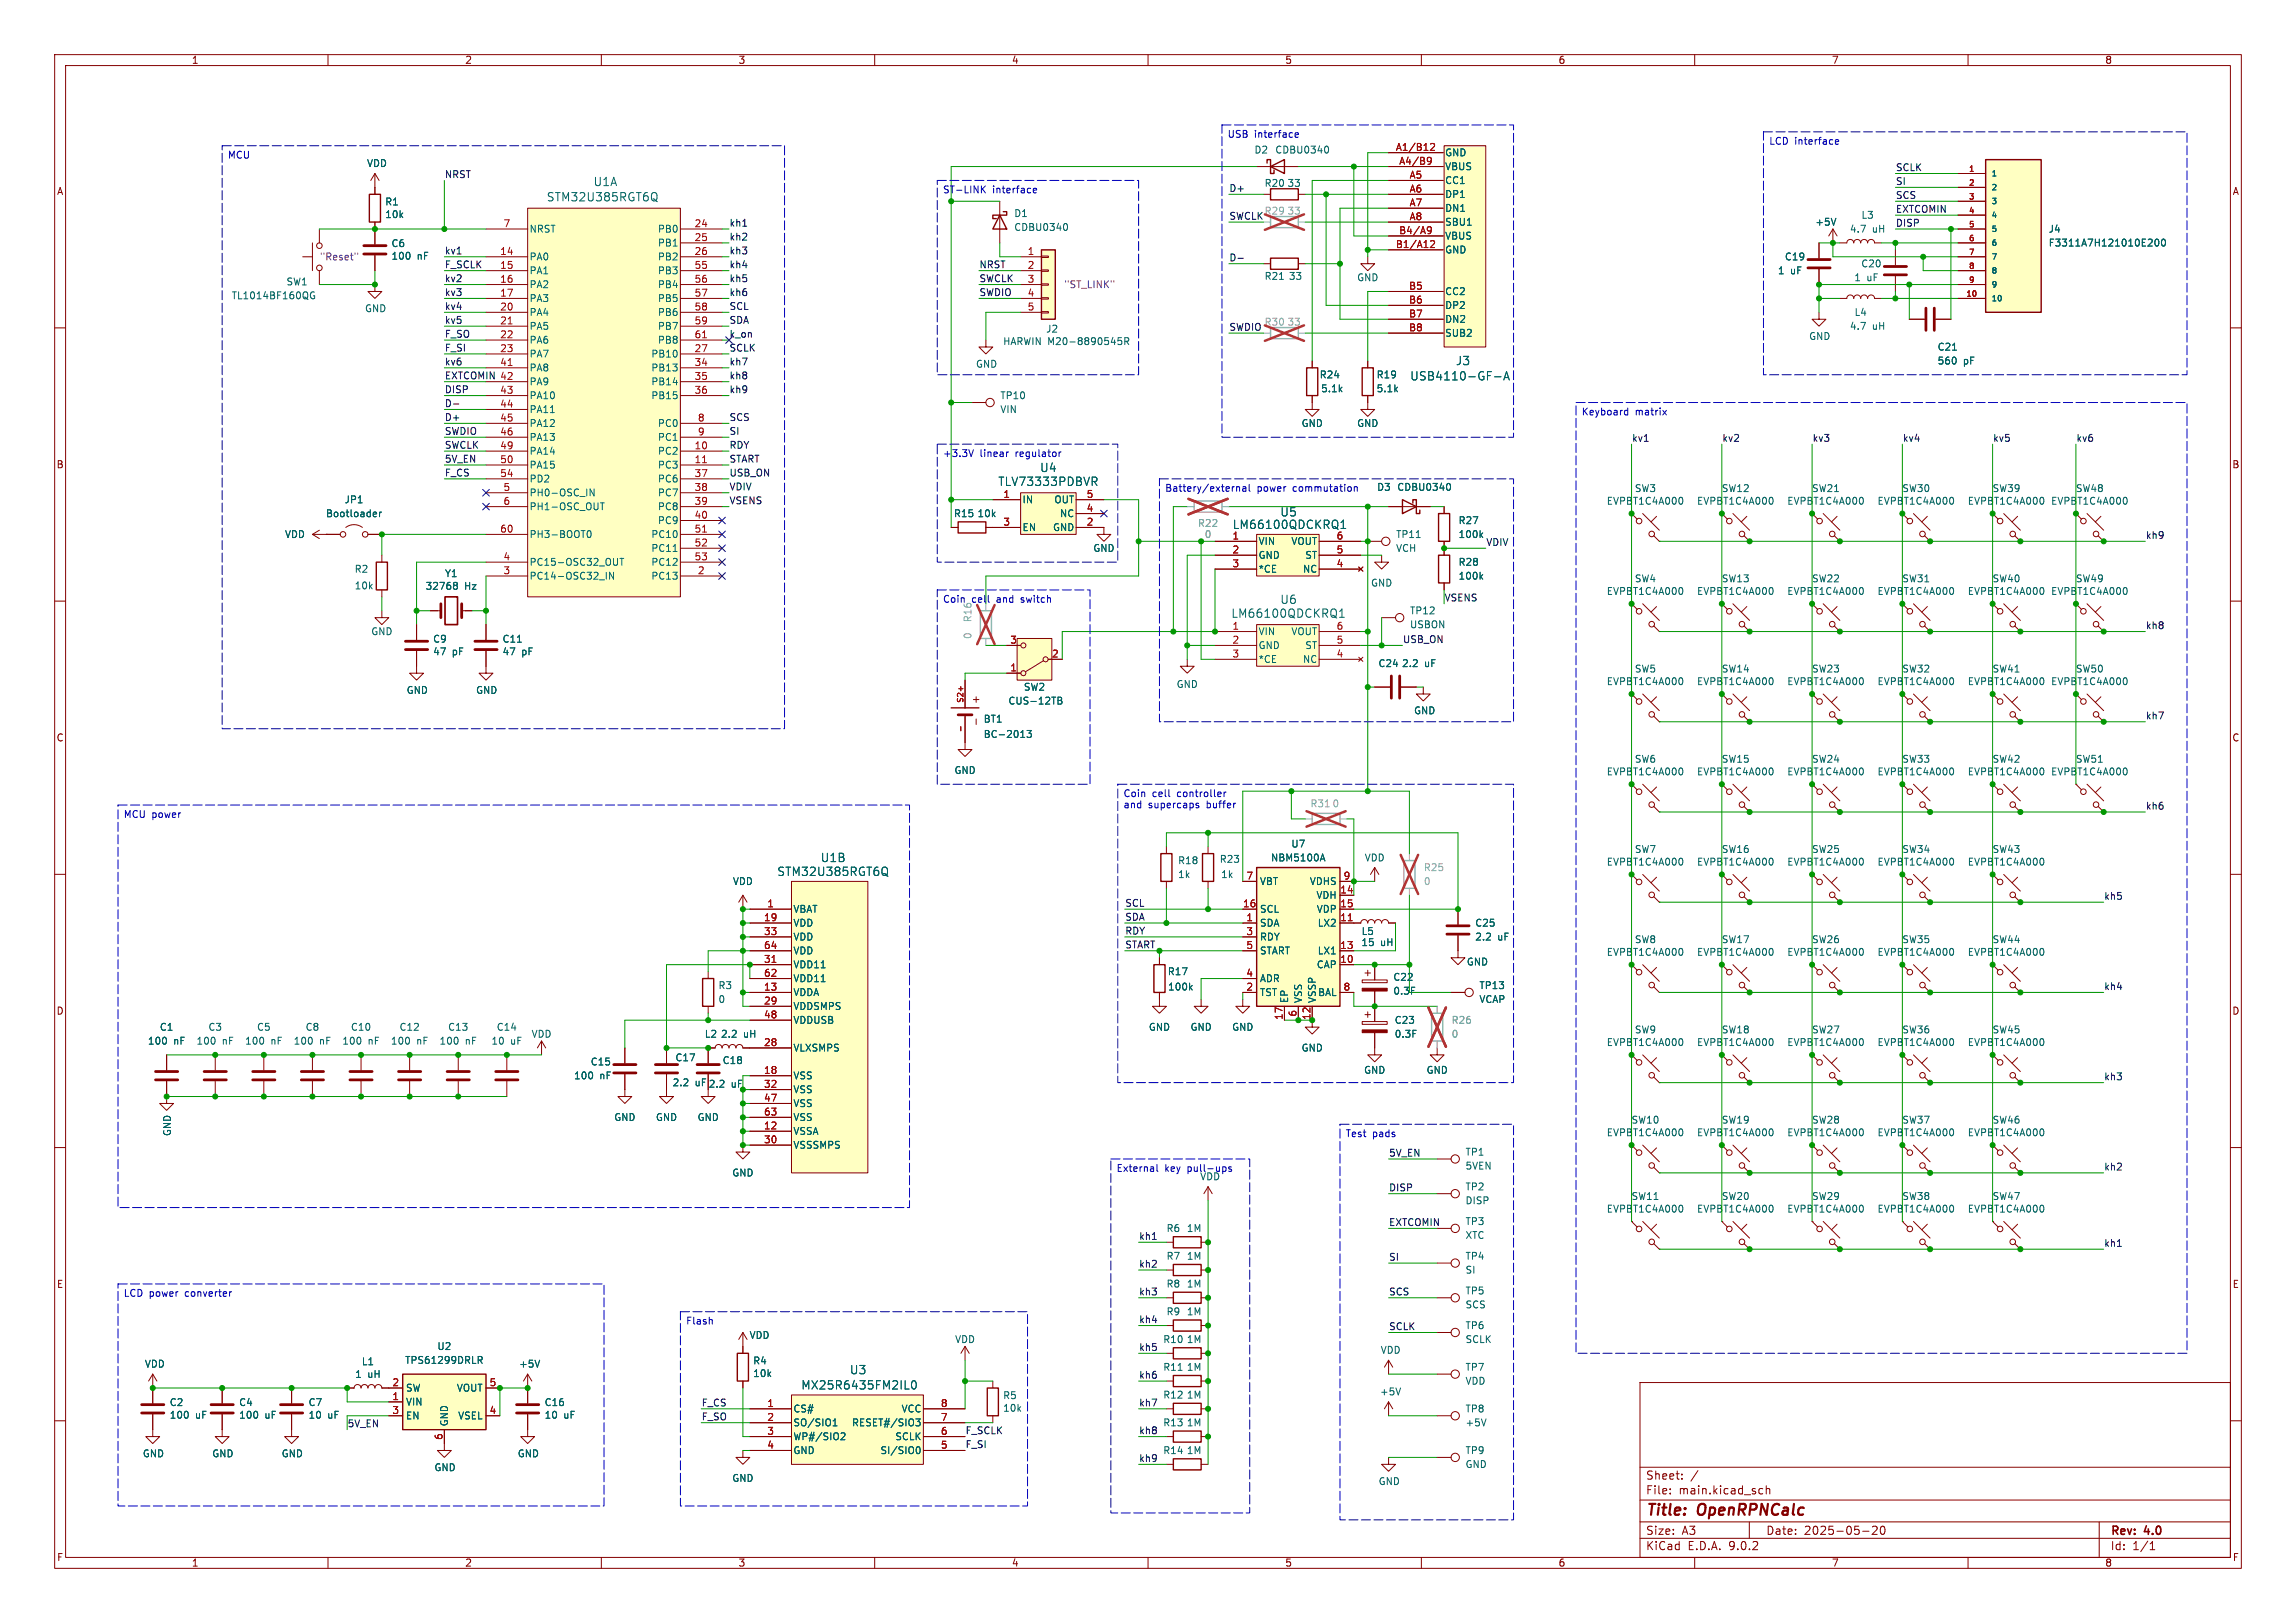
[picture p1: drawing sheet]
<svg xmlns="http://www.w3.org/2000/svg" width="420mm" height="297mm" viewBox="0 0 420 297" stroke-linecap="round" stroke-linejoin="round" font-family="sans-serif">
<defs><g id="words">
<g font-size="2.8" fill="#840000">
<text x="301" y="277.9">Title:</text>
<text x="310.6" y="277.9">OpenRPNCalc</text>
</g>
<g font-size="2.1" fill="#006464">
<text x="108.5" y="34.3">U1A</text>
<text x="99.9" y="37.1">STM32U385RGT6Q</text>
<text x="257.9" y="69.8">USB4110-GF-A</text>
<text x="266.2" y="67">J3</text>
<text x="182.5" y="89.1">TLV73333PDBVR</text>
<text x="190.2" y="86.6">U4</text>
<text x="234.1" y="94.7">U5</text>
<text x="225.4" y="97">LM66100QDCKRQ1</text>
<text x="225.1" y="113.3">LM66100QDCKRQ1</text>
<text x="234.1" y="110.7">U6</text>
<text x="142.1" y="160.5">STM32U385RGT6Q</text>
<text x="150" y="158">U1B</text>
<text x="155.4" y="251.7">U3</text>
<text x="146.5" y="254.5">MX25R6435FM2IL0</text>
</g>
<g font-size="2.1" fill="#840000">
<text x="301" y="273.7">File:</text>
<text x="301" y="271">Sheet:</text>
<text x="307.1" y="273.7">main.kicad_sch</text>
<text x="301" y="281.1">Size:</text>
<text x="307.6" y="281.1">A3</text>
<text x="323" y="281.1">Date:</text>
<text x="330" y="281.1">2025-05-20</text>
<text x="386" y="281.3">Rev:</text>
<text x="392.4" y="281.3">4.0</text>
<text x="301" y="283.9">KiCad</text>
<text x="308.7" y="283.9">E.D.A.</text>
<text x="316.3" y="283.9">9.0.2</text>
<text x="386" y="283.9">Id:</text>
<text x="390.1" y="283.9">1/1</text>
</g>
<g font-size="1.8" fill="#840000">
<text x="35" y="11.9">1</text>
<text x="85" y="11.9">2</text>
<text x="135" y="11.9">3</text>
<text x="185" y="11.9">4</text>
<text x="235" y="11.9">5</text>
<text x="285" y="11.9">6</text>
<text x="335" y="11.9">7</text>
<text x="385" y="11.9">8</text>
<text x="10.3" y="35.9">A</text>
<text x="408.3" y="35.9">A</text>
<text x="10.3" y="85.9">B</text>
<text x="408.2" y="85.9">B</text>
<text x="10.3" y="135.9">C</text>
<text x="408.2" y="135.9">C</text>
<text x="10.3" y="185.9">D</text>
<text x="408.2" y="185.9">D</text>
<text x="10.3" y="235.9">E</text>
<text x="408.3" y="235.9">E</text>
<text x="10.3" y="285.9">F</text>
<text x="35" y="286.9">1</text>
<text x="85" y="286.9">2</text>
<text x="135" y="286.9">3</text>
<text x="185" y="286.9">4</text>
<text x="235" y="286.9">5</text>
<text x="285" y="286.9">6</text>
<text x="335" y="286.9">7</text>
<text x="385" y="286.9">8</text>
<text x="408.3" y="285.9">F</text>
</g>
<g font-size="1.8" fill="#0000c2">
<text x="41.6" y="29.3">MCU</text>
<text x="224.5" y="25.5">USB</text>
<text x="229.5" y="25.5">interface</text>
<text x="323.5" y="26.8">LCD interface</text>
<text x="172.4" y="35.7">ST-LINK</text>
<text x="181.6" y="35.7">interface</text>
<text x="289.2" y="76.3">Keyboard</text>
<text x="299.1" y="76.3">matrix</text>
<text x="172.4" y="84">+3.3V</text>
<text x="179.3" y="84">linear</text>
<text x="185.9" y="84">regulator</text>
<text x="213" y="90.3">Battery/external</text>
<text x="229.9" y="90.3">power</text>
<text x="236.6" y="90.3">commutation</text>
<text x="172.4" y="110.6">Coin</text>
<text x="177.7" y="110.6">cell</text>
<text x="182.4" y="110.6">and</text>
<text x="187" y="110.6">switch</text>
<text x="22.5" y="150">MCU power</text>
<text x="205.4" y="146.2">Coin</text>
<text x="205.4" y="148.2">and</text>
<text x="210" y="148.2">supercaps</text>
<text x="210.8" y="146.2">cell</text>
<text x="215.4" y="146.2">controller</text>
<text x="220.8" y="148.2">buffer</text>
<text x="246.1" y="208.4">Test</text>
<text x="251" y="208.4">pads</text>
<text x="204.2" y="214.8">External</text>
<text x="213.1" y="214.8">key</text>
<text x="217.3" y="214.8">pull-ups</text>
<text x="219.4" y="216.2">VDD</text>
<text x="22.5" y="237.6">LCD power</text>
<text x="34" y="237.6">converter</text>
<text x="125.4" y="242.7">Flash</text>
</g>
<g font-size="1.8" fill="#006464">
<text x="229.4" y="28.3">D2</text>
<text x="233.2" y="28.3">CDBU0340</text>
<text x="264.3" y="28.8">GND</text>
<text x="67" y="30.8">VDD</text>
<text x="231.2" y="34.4">R20</text>
<text x="235.4" y="34.4">33</text>
<text x="264.3" y="31.3">VBUS</text>
<text x="264.3" y="33.9">CC1</text>
<text x="70.4" y="37.8">R1</text>
<text x="70.4" y="40.1">10k</text>
<text x="185.4" y="39.9">D1</text>
<text x="264.3" y="36.4">DP1</text>
<text x="264.3" y="39">DN1</text>
<text x="264.3" y="41.5">SBU1</text>
<text x="332" y="41.5">+5V</text>
<text x="340.4" y="40.2">L3</text>
<text x="71.5" y="45.4">C6</text>
<text x="71.5" y="47.7">100</text>
<text x="76.3" y="47.7">nF</text>
<text x="96.8" y="42.8">NRST</text>
<text x="96.8" y="47.9">PA0</text>
<text x="120.3" y="42.8">PB0</text>
<text x="120.3" y="45.3">PB1</text>
<text x="120.3" y="47.9">PB2</text>
<text x="185.4" y="42.5">CDBU0340</text>
<text x="264.3" y="44">VBUS</text>
<text x="264.3" y="46.6">GND</text>
<text x="326.4" y="47.9">C19</text>
<text x="338.3" y="42.8">4.7</text>
<text x="342.5" y="42.8">uH</text>
<text x="374.7" y="42.8">J4</text>
<text x="374.7" y="45.3">F3311A7H121010E200</text>
<text x="52.3" y="52.4">SW1</text>
<text x="96.8" y="50.4">PA1</text>
<text x="96.8" y="52.9">PA2</text>
<text x="120.3" y="50.4">PB3</text>
<text x="120.3" y="52.9">PB4</text>
<text x="231.2" y="51.4">R21</text>
<text x="235.7" y="51.4">33</text>
<text x="248.2" y="51.7">GND</text>
<text x="325.1" y="50.4">1</text>
<text x="327.5" y="50.4">uF</text>
<text x="339.1" y="51.7">1</text>
<text x="340.4" y="49.1">C20</text>
<text x="341.5" y="51.7">uF</text>
<text x="42.3" y="55">TL1014BF160QG</text>
<text x="66.7" y="57.3">GND</text>
<text x="96.8" y="55.5">PA3</text>
<text x="96.8" y="58">PA4</text>
<text x="120.3" y="55.5">PB5</text>
<text x="120.3" y="58">PB6</text>
<text x="264.3" y="54.2">CC2</text>
<text x="264.3" y="56.7">DP2</text>
<text x="264.3" y="59.3">DN2</text>
<text x="339.1" y="58">L4</text>
<text x="96.8" y="60.6">PA5</text>
<text x="96.8" y="63.1">PA6</text>
<text x="96.8" y="65.6">PA7</text>
<text x="119" y="65.6">PB10</text>
<text x="120.3" y="60.6">PB7</text>
<text x="120.3" y="63.1">PB8</text>
<text x="183.4" y="63.3">HARWIN M20-8890545R</text>
<text x="191.3" y="61.1">J2</text>
<text x="264.3" y="61.8">SUB2</text>
<text x="330.8" y="62.4">GND</text>
<text x="338.3" y="60.6">4.7</text>
<text x="342.5" y="60.6">uH</text>
<text x="354.3" y="64.4">C21</text>
<text x="96.8" y="68.2">PA8</text>
<text x="96.8" y="70.7">PA9</text>
<text x="119" y="68.2">PB13</text>
<text x="119" y="70.7">PB14</text>
<text x="178.4" y="67.5">GND</text>
<text x="241.3" y="69.4">R24</text>
<text x="241.6" y="72">5.1k</text>
<text x="251.7" y="72">5.1k</text>
<text x="251.7" y="69.4">R19</text>
<text x="354.3" y="66.9">560</text>
<text x="359.1" y="66.9">pF</text>
<text x="96.8" y="73.3">PA10</text>
<text x="96.8" y="75.8">PA11</text>
<text x="119" y="73.3">PB15</text>
<text x="182.9" y="75.8">VIN</text>
<text x="182.9" y="73.3">TP10</text>
<text x="96.8" y="78.3">PA12</text>
<text x="96.8" y="80.9">PA13</text>
<text x="96.8" y="83.4">PA14</text>
<text x="120.3" y="78.3">PC0</text>
<text x="120.3" y="80.9">PC1</text>
<text x="120.3" y="83.4">PC2</text>
<text x="238" y="78.3">GND</text>
<text x="248.2" y="78.3">GND</text>
<text x="96.8" y="86">PA15</text>
<text x="96.8" y="88.5">PD2</text>
<text x="120.3" y="86">PC3</text>
<text x="120.3" y="88.5">PC6</text>
<text x="59.5" y="94.8">Bootloader</text>
<text x="62.9" y="92.3">JP1</text>
<text x="96.8" y="91">PH0-OSC_IN</text>
<text x="96.8" y="93.6">PH1-OSC_OUT</text>
<text x="120.3" y="91">PC7</text>
<text x="120.3" y="93.6">PC8</text>
<text x="174.4" y="94.8">R15</text>
<text x="178.7" y="94.8">10k</text>
<text x="186.9" y="92.3">IN</text>
<text x="192.8" y="92.3">OUT</text>
<text x="193.8" y="94.8">NC</text>
<text x="251.8" y="90">D3</text>
<text x="255.5" y="90">CDBU0340</text>
<text x="293.8" y="92.6">EVPBT1C4A000</text>
<text x="299" y="90.2">SW3</text>
<text x="310.3" y="92.6">EVPBT1C4A000</text>
<text x="314.9" y="90.2">SW12</text>
<text x="326.8" y="92.6">EVPBT1C4A000</text>
<text x="331.4" y="90.2">SW21</text>
<text x="343.3" y="92.6">EVPBT1C4A000</text>
<text x="347.9" y="90.2">SW30</text>
<text x="359.9" y="92.6">EVPBT1C4A000</text>
<text x="364.4" y="90.2">SW39</text>
<text x="375.1" y="92.6">EVPBT1C4A000</text>
<text x="379.6" y="90.2">SW48</text>
<text x="52" y="98.7">VDD</text>
<text x="96.8" y="98.7">PH3-BOOT0</text>
<text x="119" y="98.7">PC10</text>
<text x="119" y="101.2">PC11</text>
<text x="120.3" y="96.1">PC9</text>
<text x="186.9" y="97.4">EN</text>
<text x="192.5" y="97.4">GND</text>
<text x="199.9" y="101.2">GND</text>
<text x="230.1" y="99.9">VIN</text>
<text x="236.1" y="99.9">VOUT</text>
<text x="255.3" y="101.2">VCH</text>
<text x="255.3" y="98.7">TP11</text>
<text x="266.7" y="96.1">R27</text>
<text x="266.7" y="98.7">100k</text>
<text x="64.8" y="105">R2</text>
<text x="81.3" y="105.8">Y1</text>
<text x="96.8" y="103.7">PC15-OSC32_OUT</text>
<text x="96.8" y="106.3">PC14-OSC32_IN</text>
<text x="119" y="103.7">PC12</text>
<text x="119" y="106.3">PC13</text>
<text x="230.1" y="102.5">GND</text>
<text x="230.1" y="105">*CE</text>
<text x="238.2" y="105">NC</text>
<text x="238.7" y="102.5">ST</text>
<text x="250.7" y="107.5">GND</text>
<text x="266.7" y="103.7">R28</text>
<text x="266.7" y="106.3">100k</text>
<text x="299" y="106.8">SW4</text>
<text x="314.9" y="106.8">SW13</text>
<text x="331.4" y="106.8">SW22</text>
<text x="347.9" y="106.8">SW31</text>
<text x="364.4" y="106.8">SW40</text>
<text x="379.6" y="106.8">SW49</text>
<text x="64.8" y="108.1">10k</text>
<text x="77.8" y="108.1">32768</text>
<text x="85" y="108.1">Hz</text>
<text x="257.8" y="112.6">TP12</text>
<text x="293.8" y="109.1">EVPBT1C4A000</text>
<text x="310.3" y="109.1">EVPBT1C4A000</text>
<text x="326.8" y="109.1">EVPBT1C4A000</text>
<text x="343.3" y="109.1">EVPBT1C4A000</text>
<text x="359.9" y="109.1">EVPBT1C4A000</text>
<text x="375.1" y="109.1">EVPBT1C4A000</text>
<text x="67.8" y="116.4">GND</text>
<text x="79.1" y="117.8">C9</text>
<text x="91.8" y="117.8">C11</text>
<text x="230.1" y="116.4">VIN</text>
<text x="230.1" y="119">GND</text>
<text x="236.1" y="116.4">VOUT</text>
<text x="238.7" y="119">ST</text>
<text x="257.8" y="115.2">USBON</text>
<text x="79.1" y="120.1">47</text>
<text x="82.7" y="120.1">pF</text>
<text x="91.8" y="120.1">47</text>
<text x="95.4" y="120.1">pF</text>
<text x="230.1" y="121.5">*CE</text>
<text x="238.2" y="121.5">NC</text>
<text x="252.1" y="122.3">C24</text>
<text x="256.4" y="122.3">2.2</text>
<text x="260.6" y="122.3">uF</text>
<text x="293.8" y="125.6">EVPBT1C4A000</text>
<text x="299" y="123.3">SW5</text>
<text x="310.3" y="125.6">EVPBT1C4A000</text>
<text x="314.9" y="123.3">SW14</text>
<text x="326.8" y="125.6">EVPBT1C4A000</text>
<text x="331.4" y="123.3">SW23</text>
<text x="343.3" y="125.6">EVPBT1C4A000</text>
<text x="347.9" y="123.3">SW32</text>
<text x="359.9" y="125.6">EVPBT1C4A000</text>
<text x="364.4" y="123.3">SW41</text>
<text x="375.1" y="125.6">EVPBT1C4A000</text>
<text x="379.6" y="123.3">SW50</text>
<text x="74.3" y="127.2">GND</text>
<text x="87" y="127.2">GND</text>
<text x="184.4" y="129.1">CUS-12TB</text>
<text x="187.2" y="126.6">SW2</text>
<text x="215.1" y="126.1">GND</text>
<text x="258.6" y="130.9">GND</text>
<text x="179.8" y="132.4">BT1</text>
<text x="179.8" y="135.2">BC-2013</text>
<text x="174.5" y="141.8">GND</text>
<text x="293.8" y="142.1">EVPBT1C4A000</text>
<text x="299" y="139.8">SW6</text>
<text x="310.3" y="142.1">EVPBT1C4A000</text>
<text x="314.9" y="139.8">SW15</text>
<text x="326.8" y="142.1">EVPBT1C4A000</text>
<text x="331.4" y="139.8">SW24</text>
<text x="343.3" y="142.1">EVPBT1C4A000</text>
<text x="347.9" y="139.8">SW33</text>
<text x="359.9" y="142.1">EVPBT1C4A000</text>
<text x="364.4" y="139.8">SW42</text>
<text x="375.1" y="142.1">EVPBT1C4A000</text>
<text x="379.6" y="139.8">SW51</text>
<text x="236.1" y="155.3">U7</text>
<text x="215.4" y="158.3">R18</text>
<text x="215.4" y="160.9">1k</text>
<text x="223" y="158.1">R23</text>
<text x="223.3" y="160.9">1k</text>
<text x="232.4" y="157.8">NBM5100A</text>
<text x="249.5" y="157.8">VDD</text>
<text x="293.8" y="158.6">EVPBT1C4A000</text>
<text x="299" y="156.3">SW7</text>
<text x="310.3" y="158.6">EVPBT1C4A000</text>
<text x="314.9" y="156.3">SW16</text>
<text x="326.8" y="158.6">EVPBT1C4A000</text>
<text x="331.4" y="156.3">SW25</text>
<text x="343.3" y="158.6">EVPBT1C4A000</text>
<text x="347.9" y="156.3">SW34</text>
<text x="359.9" y="158.6">EVPBT1C4A000</text>
<text x="364.4" y="156.3">SW43</text>
<text x="134" y="162.2">VDD</text>
<text x="145" y="167.2">VBAT</text>
<text x="230.4" y="162.2">VBT</text>
<text x="230.4" y="167.2">SCL</text>
<text x="239.5" y="162.2">VDHS</text>
<text x="240.7" y="164.7">VDH</text>
<text x="240.8" y="167.2">VDP</text>
<text x="145" y="169.8">VDD</text>
<text x="145" y="172.3">VDD</text>
<text x="230.4" y="169.8">SDA</text>
<text x="230.4" y="172.3">RDY</text>
<text x="241" y="169.8">LX2</text>
<text x="248.9" y="173.3">15</text>
<text x="249" y="171.3">L5</text>
<text x="252.5" y="173.3">uH</text>
<text x="269.8" y="169.8">C25</text>
<text x="269.8" y="172.3">2.2</text>
<text x="274" y="172.3">uF</text>
<text x="299" y="172.8">SW8</text>
<text x="314.9" y="172.8">SW17</text>
<text x="331.4" y="172.8">SW26</text>
<text x="347.9" y="172.8">SW35</text>
<text x="364.4" y="172.8">SW44</text>
<text x="145" y="174.9">VDD</text>
<text x="145" y="177.4">VDD11</text>
<text x="145" y="179.9">VDD11</text>
<text x="213.5" y="178.7">R17</text>
<text x="230.4" y="174.9">START</text>
<text x="230.4" y="179.9">ADR</text>
<text x="240.8" y="177.4">CAP</text>
<text x="241" y="174.9">LX1</text>
<text x="254.8" y="179.7">C22</text>
<text x="268.2" y="176.9">GND</text>
<text x="293.8" y="175.1">EVPBT1C4A000</text>
<text x="310.3" y="175.1">EVPBT1C4A000</text>
<text x="326.8" y="175.1">EVPBT1C4A000</text>
<text x="343.3" y="175.1">EVPBT1C4A000</text>
<text x="359.9" y="175.1">EVPBT1C4A000</text>
<text x="131.3" y="181.2">R3</text>
<text x="131.3" y="183.7">0</text>
<text x="145" y="182.5">VDDA</text>
<text x="145" y="185">VDDSMPS</text>
<text x="213.6" y="181.5">100k</text>
<text x="230.4" y="182.5">TST</text>
<text x="235.8" y="183.6" transform="rotate(-90 235.8 183.6)">EP</text>
<text x="238.4" y="183.6" transform="rotate(-90 238.4 183.6)">VSS</text>
<text x="240.9" y="183.6" transform="rotate(-90 240.9 183.6)">VSSP</text>
<text x="241" y="182.5">BAL</text>
<text x="254.8" y="182.2">0.3F</text>
<text x="270.5" y="181.2">TP13</text>
<text x="270.5" y="183.7">VCAP</text>
<text x="27" y="191.4">100</text>
<text x="29.1" y="188.8">C1</text>
<text x="31.8" y="191.4">nF</text>
<text x="35.9" y="191.4">100</text>
<text x="38" y="188.8">C3</text>
<text x="40.7" y="191.4">nF</text>
<text x="44.7" y="191.4">100</text>
<text x="46.9" y="188.8">C5</text>
<text x="49.5" y="191.4">nF</text>
<text x="53.6" y="191.4">100</text>
<text x="55.8" y="188.8">C8</text>
<text x="58.4" y="191.4">nF</text>
<text x="62.5" y="191.4">100</text>
<text x="64.1" y="188.8">C10</text>
<text x="67.3" y="191.4">nF</text>
<text x="71.4" y="191.4">100</text>
<text x="73" y="188.8">C12</text>
<text x="76.2" y="191.4">nF</text>
<text x="80.3" y="191.4">100</text>
<text x="81.9" y="188.8">C13</text>
<text x="85.1" y="191.4">nF</text>
<text x="89.8" y="191.4">10</text>
<text x="90.8" y="188.8">C14</text>
<text x="93.4" y="191.4">uF</text>
<text x="97.1" y="190.1">VDD</text>
<text x="128.8" y="190.1">L2</text>
<text x="131.8" y="190.1">2.2</text>
<text x="136" y="190.1">uH</text>
<text x="145" y="187.6">VDDUSB</text>
<text x="210.1" y="188.8">GND</text>
<text x="217.7" y="188.8">GND</text>
<text x="225.3" y="188.8">GND</text>
<text x="255" y="187.6">C23</text>
<text x="255" y="190.1">0.3F</text>
<text x="293.8" y="191.6">EVPBT1C4A000</text>
<text x="299" y="189.3">SW9</text>
<text x="310.3" y="191.6">EVPBT1C4A000</text>
<text x="314.9" y="189.3">SW18</text>
<text x="326.8" y="191.6">EVPBT1C4A000</text>
<text x="331.4" y="189.3">SW27</text>
<text x="343.3" y="191.6">EVPBT1C4A000</text>
<text x="347.9" y="189.3">SW36</text>
<text x="359.9" y="191.6">EVPBT1C4A000</text>
<text x="364.4" y="189.3">SW45</text>
<text x="104.9" y="197.7">100</text>
<text x="108" y="195.2">C15</text>
<text x="109.7" y="197.7">nF</text>
<text x="123.5" y="194.4">C17</text>
<text x="132.1" y="194.9">C18</text>
<text x="145" y="192.6">VLXSMPS</text>
<text x="145" y="197.7">VSS</text>
<text x="238" y="192.6">GND</text>
<text x="249.4" y="196.7">GND</text>
<text x="260.9" y="196.7">GND</text>
<text x="122.9" y="199">2.2</text>
<text x="127.1" y="199">uF</text>
<text x="129.5" y="199.2">2.2</text>
<text x="145" y="200.3">VSS</text>
<text x="145" y="202.8">VSS</text>
<text x="31.5" y="208" transform="rotate(-90 31.5 208)">GND</text>
<text x="112.3" y="205.3">GND</text>
<text x="119.9" y="205.3">GND</text>
<text x="127.5" y="205.3">GND</text>
<text x="145" y="205.3">VSS</text>
<text x="145" y="207.9">VSSA</text>
<text x="293.8" y="208.1">EVPBT1C4A000</text>
<text x="298.3" y="205.8">SW10</text>
<text x="310.3" y="208.1">EVPBT1C4A000</text>
<text x="314.9" y="205.8">SW19</text>
<text x="326.8" y="208.1">EVPBT1C4A000</text>
<text x="331.4" y="205.8">SW28</text>
<text x="343.3" y="208.1">EVPBT1C4A000</text>
<text x="347.9" y="205.8">SW37</text>
<text x="359.9" y="208.1">EVPBT1C4A000</text>
<text x="364.4" y="205.8">SW46</text>
<text x="133.9" y="215.5">GND</text>
<text x="145" y="210.4">VSSSMPS</text>
<text x="268" y="211.7">TP1</text>
<text x="268" y="214.2">5VEN</text>
<text x="268" y="218">TP2</text>
<text x="268" y="220.6">DISP</text>
<text x="298.3" y="219.8">SW11</text>
<text x="314.9" y="219.8">SW20</text>
<text x="331.4" y="219.8">SW29</text>
<text x="347.9" y="219.8">SW38</text>
<text x="364.4" y="219.8">SW47</text>
<text x="213.3" y="225.7">R6</text>
<text x="217" y="225.7">1M</text>
<text x="268" y="224.4">TP3</text>
<text x="268" y="226.9">XTC</text>
<text x="293.8" y="222.1">EVPBT1C4A000</text>
<text x="310.3" y="222.1">EVPBT1C4A000</text>
<text x="326.8" y="222.1">EVPBT1C4A000</text>
<text x="343.3" y="222.1">EVPBT1C4A000</text>
<text x="359.9" y="222.1">EVPBT1C4A000</text>
<text x="213.3" y="230.7">R7</text>
<text x="217" y="230.7">1M</text>
<text x="268" y="230.7">TP4</text>
<text x="268" y="233.3">SI</text>
<text x="213.3" y="235.8">R8</text>
<text x="217" y="235.8">1M</text>
<text x="268" y="237.1">TP5</text>
<text x="268" y="239.6">SCS</text>
<text x="137" y="245.2">VDD</text>
<text x="174.6" y="246">VDD</text>
<text x="212.7" y="246">R10</text>
<text x="213.3" y="240.9">R9</text>
<text x="217" y="240.9">1M</text>
<text x="217" y="246">1M</text>
<text x="268" y="243.4">TP6</text>
<text x="268" y="246">SCLK</text>
<text x="26.4" y="250.5">VDD</text>
<text x="66.1" y="250">L1</text>
<text x="74" y="249.8">TPS61299DRLR</text>
<text x="79.9" y="247.2">U2</text>
<text x="94.9" y="250.5">+5V</text>
<text x="137.7" y="249.9">R4</text>
<text x="212.7" y="251.1">R11</text>
<text x="217" y="251.1">1M</text>
<text x="252.5" y="247.9">VDD</text>
<text x="268" y="251.1">TP7</text>
<text x="30.9" y="257.5">C2</text>
<text x="43.6" y="257.5">C4</text>
<text x="56.3" y="257.5">C7</text>
<text x="64.9" y="252.3">1</text>
<text x="67.3" y="252.3">uH</text>
<text x="74.2" y="254.9">SW</text>
<text x="74.2" y="257.4">VIN</text>
<text x="83.5" y="254.9">VOUT</text>
<text x="99.5" y="257.5">C16</text>
<text x="137.7" y="252.2">10k</text>
<text x="183.4" y="256.2">R5</text>
<text x="212.7" y="256.1">R12</text>
<text x="217" y="256.1">1M</text>
<text x="252.3" y="255.5">+5V</text>
<text x="268" y="253.6">VDD</text>
<text x="30.9" y="259.8">100</text>
<text x="35.7" y="259.8">uF</text>
<text x="43.6" y="259.8">100</text>
<text x="48.4" y="259.8">uF</text>
<text x="56.3" y="259.8">10</text>
<text x="59.9" y="259.8">uF</text>
<text x="74.2" y="259.9">EN</text>
<text x="82.1" y="261.1" transform="rotate(-90 82.1 261.1)">GND</text>
<text x="83.7" y="259.9">VSEL</text>
<text x="99.5" y="259.8">10</text>
<text x="103.1" y="259.8">uF</text>
<text x="145" y="258.7">CS#</text>
<text x="145" y="261.2">SO/SIO1</text>
<text x="145" y="263.8">WP#/SIO2</text>
<text x="155.8" y="261.2">RESET#/SIO3</text>
<text x="163.7" y="263.8">SCLK</text>
<text x="164.8" y="258.7">VCC</text>
<text x="183.4" y="258.5">10k</text>
<text x="212.7" y="261.2">R13</text>
<text x="217" y="261.2">1M</text>
<text x="268" y="258.7">TP8</text>
<text x="268" y="261.2">+5V</text>
<text x="26" y="266.9">GND</text>
<text x="38.7" y="266.9">GND</text>
<text x="51.4" y="266.9">GND</text>
<text x="79.4" y="269.4">GND</text>
<text x="94.6" y="266.9">GND</text>
<text x="145" y="266.3">GND</text>
<text x="161" y="266.3">SI/SIO0</text>
<text x="212.7" y="266.3">R14</text>
<text x="217" y="266.3">1M</text>
<text x="268" y="266.3">TP9</text>
<text x="268" y="268.8">GND</text>
<text x="133.9" y="271.4">GND</text>
<text x="252.1" y="272">GND</text>
</g>
<g font-size="1.8" fill="#a90000">
<text x="255.2" y="27.7">A1/B12</text>
<text x="255.8" y="30.2">A4/B9</text>
<text x="257.7" y="32.8">A5</text>
<text x="257.7" y="35.3">A6</text>
<text x="92" y="41.7">7</text>
<text x="127" y="41.7">24</text>
<text x="257.7" y="37.8">A7</text>
<text x="257.7" y="40.4">A8</text>
<text x="91.4" y="46.7">14</text>
<text x="127" y="44.2">25</text>
<text x="127" y="46.7">26</text>
<text x="187.9" y="46.7">1</text>
<text x="255.2" y="45.5">B1/A12</text>
<text x="255.8" y="42.9">B4/A9</text>
<text x="91.4" y="49.3">15</text>
<text x="91.4" y="51.8">16</text>
<text x="127" y="49.3">55</text>
<text x="127" y="51.8">56</text>
<text x="187.9" y="49.3">2</text>
<text x="187.9" y="51.8">3</text>
<text x="257.7" y="53.1">B5</text>
<text x="91.4" y="54.4">17</text>
<text x="91.4" y="56.9">20</text>
<text x="91.4" y="59.4">21</text>
<text x="127" y="54.4">57</text>
<text x="127" y="56.9">58</text>
<text x="127" y="59.4">59</text>
<text x="187.9" y="54.4">4</text>
<text x="187.9" y="56.9">5</text>
<text x="257.7" y="55.6">B6</text>
<text x="257.7" y="58.2">B7</text>
<text x="91.4" y="62">22</text>
<text x="91.4" y="64.5">23</text>
<text x="127" y="62">61</text>
<text x="127" y="64.5">27</text>
<text x="257.7" y="60.7">B8</text>
<text x="91.4" y="67.1">41</text>
<text x="127" y="67.1">34</text>
<text x="127" y="69.6">35</text>
<text x="91.4" y="72.1">43</text>
<text x="91.4" y="74.7">44</text>
<text x="91.4" y="77.2">45</text>
<text x="127" y="72.1">36</text>
<text x="127.6" y="77.2">8</text>
<text x="91.4" y="79.8">46</text>
<text x="91.4" y="82.3">49</text>
<text x="127" y="82.3">10</text>
<text x="127.6" y="79.8">9</text>
<text x="91.4" y="84.8">50</text>
<text x="91.4" y="87.4">54</text>
<text x="92" y="89.9">5</text>
<text x="127" y="84.8">11</text>
<text x="127" y="87.4">37</text>
<text x="127" y="89.9">38</text>
<text x="92" y="92.5">6</text>
<text x="127" y="92.5">39</text>
<text x="127" y="95">40</text>
<text x="183.4" y="91.2">1</text>
<text x="198.7" y="91.2">5</text>
<text x="198.7" y="93.7">4</text>
<text x="91.4" y="97.5">60</text>
<text x="127" y="97.5">51</text>
<text x="127" y="100.1">52</text>
<text x="183.4" y="96.3">3</text>
<text x="198.7" y="96.3">2</text>
<text x="225.4" y="98.8">1</text>
<text x="225.4" y="101.3">2</text>
<text x="244.4" y="98.8">6</text>
<text x="244.4" y="101.3">5</text>
<text x="92" y="102.6">4</text>
<text x="92" y="105.2">3</text>
<text x="127" y="102.6">53</text>
<text x="127.6" y="105.2">2</text>
<text x="225.4" y="103.9">3</text>
<text x="244.4" y="103.9">4</text>
<text x="184.7" y="117.9">3</text>
<text x="225.4" y="115.3">1</text>
<text x="225.4" y="117.9">2</text>
<text x="244.4" y="115.3">6</text>
<text x="244.4" y="117.9">5</text>
<text x="184.7" y="122.9">1</text>
<text x="192.3" y="120.4">2</text>
<text x="225.4" y="120.4">3</text>
<text x="244.4" y="120.4">4</text>
<text x="227.9" y="161">7</text>
<text x="245.7" y="161">9</text>
<text x="140.3" y="166.1">1</text>
<text x="227.3" y="166.1">16</text>
<text x="245.1" y="163.6">14</text>
<text x="245.1" y="166.1">15</text>
<text x="139.7" y="168.7">19</text>
<text x="139.7" y="171.2">33</text>
<text x="139.7" y="173.7">64</text>
<text x="227.9" y="168.7">1</text>
<text x="227.9" y="171.2">3</text>
<text x="227.9" y="173.7">5</text>
<text x="245.1" y="168.7">11</text>
<text x="245.1" y="173.7">13</text>
<text x="139.7" y="176.3">31</text>
<text x="139.7" y="178.8">62</text>
<text x="227.9" y="178.8">4</text>
<text x="245.1" y="176.3">10</text>
<text x="139.7" y="181.4">13</text>
<text x="139.7" y="183.9">29</text>
<text x="227.9" y="181.4">2</text>
<text x="245.7" y="181.4">8</text>
<text x="139.7" y="186.4">48</text>
<text x="139.7" y="191.5">28</text>
<text x="234.7" y="186.7" transform="rotate(-90 234.7 186.7)">17</text>
<text x="237.2" y="186.1" transform="rotate(-90 237.2 186.1)">6</text>
<text x="239.8" y="186.7" transform="rotate(-90 239.8 186.7)">12</text>
<text x="139.7" y="196.6">18</text>
<text x="139.7" y="199.1">32</text>
<text x="139.7" y="201.7">47</text>
<text x="139.7" y="204.2">63</text>
<text x="139.7" y="206.8">12</text>
<text x="139.7" y="209.3">30</text>
<text x="71.7" y="253.7">2</text>
<text x="71.7" y="256.3">1</text>
<text x="89.5" y="253.7">5</text>
<text x="140.3" y="257.6">1</text>
<text x="172" y="257.6">8</text>
<text x="71.7" y="258.8">3</text>
<text x="81" y="263.6" transform="rotate(-90 81 263.6)">6</text>
<text x="89.5" y="258.8">4</text>
<text x="140.3" y="260.1">2</text>
<text x="140.3" y="262.6">3</text>
<text x="172" y="260.1">7</text>
<text x="172" y="262.6">6</text>
<text x="140.3" y="265.2">4</text>
<text x="172" y="265.2">5</text>
</g>
<g font-size="1.8" fill="#0f0f0f">
<text x="81.3" y="32.7">NRST</text>
<text x="224.8" y="35.2">D+</text>
<text x="346.7" y="31.4">SCLK</text>
<text x="346.7" y="33.9">SI</text>
<text x="133.3" y="41.6">kh1</text>
<text x="224.8" y="40.3">SWCLK</text>
<text x="346.7" y="36.5">SCS</text>
<text x="346.7" y="39">EXTCOMIN</text>
<text x="346.7" y="41.6">DISP</text>
<text x="81.3" y="46.6">kv1</text>
<text x="133.3" y="44.1">kh2</text>
<text x="133.3" y="46.6">kh3</text>
<text x="224.8" y="47.9">D-</text>
<text x="81.3" y="49.2">F_SCLK</text>
<text x="81.3" y="51.7">kv2</text>
<text x="133.3" y="49.2">kh4</text>
<text x="133.3" y="51.7">kh5</text>
<text x="179.1" y="49.2">NRST</text>
<text x="179.1" y="51.7">SWCLK</text>
<text x="81.3" y="54.3">kv3</text>
<text x="81.3" y="56.8">kv4</text>
<text x="81.3" y="59.3">kv5</text>
<text x="133.3" y="59.3">SDA</text>
<text x="133.3" y="54.3">kh6</text>
<text x="133.3" y="56.8">SCL</text>
<text x="179.1" y="54.3">SWDIO</text>
<text x="81.3" y="64.4">F_SI</text>
<text x="81.3" y="61.9">F_SO</text>
<text x="133.3" y="61.9">k_on</text>
<text x="133.3" y="64.4">SCLK</text>
<text x="224.8" y="60.6">SWDIO</text>
<text x="81.3" y="67">kv6</text>
<text x="81.3" y="69.5">EXTCOMIN 42</text>
<text x="133.3" y="69.5">kh8</text>
<text x="133.3" y="67">kh7</text>
<text x="81.3" y="77.1">D+</text>
<text x="81.3" y="72">DISP</text>
<text x="81.3" y="74.6">D-</text>
<text x="133.3" y="77.1">SCS</text>
<text x="133.3" y="72">kh9</text>
<text x="81.3" y="82.2">SWCLK</text>
<text x="81.3" y="79.7">SWDIO</text>
<text x="133.3" y="82.2">RDY</text>
<text x="133.3" y="79.7">SI</text>
<text x="298.4" y="80.9">kv1</text>
<text x="315" y="80.9">kv2</text>
<text x="331.5" y="80.9">kv3</text>
<text x="348" y="80.9">kv4</text>
<text x="364.5" y="80.9">kv5</text>
<text x="379.7" y="80.9">kv6</text>
<text x="81.3" y="87.3">F_CS</text>
<text x="81.3" y="84.7">5V_EN</text>
<text x="133.3" y="84.7">START</text>
<text x="133.3" y="87.3">USB_ON</text>
<text x="133.3" y="89.8">VDIV</text>
<text x="133.3" y="92.4">VSENS</text>
<text x="271.8" y="100">VDIV</text>
<text x="392.4" y="98.7">kh9</text>
<text x="264.2" y="110.1">VSENS</text>
<text x="256.5" y="117.8">USB_ON</text>
<text x="392.4" y="115.2">kh8</text>
<text x="392.4" y="131.7">kh7</text>
<text x="392.4" y="148.2">kh6</text>
<text x="205.7" y="166">SCL</text>
<text x="384.8" y="164.8">kh5</text>
<text x="205.7" y="173.6">START</text>
<text x="205.7" y="168.6">SDA</text>
<text x="205.7" y="171.1">RDY</text>
<text x="384.8" y="181.3">kh4</text>
<text x="384.8" y="197.8">kh3</text>
<text x="254" y="211.7">5V_EN</text>
<text x="384.8" y="214.3">kh2</text>
<text x="254" y="218.1">DISP</text>
<text x="208.3" y="227">kh1</text>
<text x="254" y="224.4">EXTCOMIN</text>
<text x="208.3" y="232.1">kh2</text>
<text x="254" y="230.8">SI</text>
<text x="384.8" y="228.3">kh1</text>
<text x="208.3" y="237.1">kh3</text>
<text x="254" y="237.1">SCS</text>
<text x="208.3" y="242.2">kh4</text>
<text x="254" y="243.5">SCLK</text>
<text x="208.3" y="247.3">kh5</text>
<text x="128.3" y="257.5">F_CS</text>
<text x="208.3" y="257.5">kh7</text>
<text x="208.3" y="252.4">kh6</text>
<text x="63.5" y="261.3">5V_EN</text>
<text x="128.3" y="260">F_SO</text>
<text x="176.5" y="262.5">F_SCLK</text>
<text x="208.3" y="262.5">kh8</text>
<text x="176.5" y="265.1">F_SI</text>
<text x="208.3" y="267.6">kh9</text>
</g>
<g font-size="1.8" fill="#989898">
<text x="231.2" y="39.5">R29</text>
<text x="235.4" y="39.5">33</text>
<text x="231.2" y="59.8">R30</text>
<text x="235.4" y="59.8">33</text>
<text x="219" y="96.6">R22</text>
<text x="220.3" y="98.7">0</text>
<text x="177.9" y="114" transform="rotate(-90 177.9 114)">R16</text>
<text x="177.9" y="117" transform="rotate(-90 177.9 117)">0</text>
<text x="239.6" y="147.9">R31</text>
<text x="243.6" y="147.9">0</text>
<text x="260.4" y="159.6">R25</text>
<text x="260.4" y="162.2">0</text>
<text x="265.4" y="190.1">0</text>
<text x="265.4" y="187.6">R26</text>
</g>
<g font-size="1.8" fill="#840084">
<text x="58.4" y="47.9">&quot;Reset&quot;</text>
<text x="194.6" y="52.9">&quot;ST_LINK&quot;</text>
</g>
<text font-size="1.8" fill="#009600" x="133.7" y="199.2">uF</text>
<g font-size="1.4" fill="#a90000">
<text x="360.1" y="31.5">1</text>
<text x="360.1" y="34">2</text>
<text x="360.1" y="36.6">3</text>
<text x="360.1" y="39.1">4</text>
<text x="360.1" y="41.7">5</text>
<text x="360.1" y="44.2">6</text>
<text x="360.1" y="46.7">7</text>
<text x="360.1" y="49.3">8</text>
<text x="360.1" y="51.8">9</text>
<text x="359.6" y="54.4">10</text>
<text x="176.3" y="128.7" transform="rotate(-90 176.3 128.7)">S2+</text>
</g>
<g font-size="1.4" fill="#006464">
<text x="364.2" y="32.5">1</text>
<text x="364.2" y="35">2</text>
<text x="364.2" y="37.6">3</text>
<text x="364.2" y="40.1">4</text>
<text x="364.2" y="42.6">5</text>
<text x="364.2" y="45.2">6</text>
<text x="364.2" y="47.7">7</text>
<text x="364.2" y="50.3">8</text>
<text x="364.2" y="52.8">9</text>
<text x="364.2" y="55.3">10</text>
</g>
</g></defs>
<g fill="none" stroke="#840000" stroke-width=".18">
<path d="M10 10h400v277h-400zM12 12h396v273h-396zM60 10v2M110 10v2M160 10v2M210 10v2M260 10v2M310 10v2M360 10v2M10 60h2M408 60h2M10 110h2"/>
<path d="M408 110h2M10 160h2M408 160h2M129.5 177.8v1.3M135.9 163.8l-.8 1.3M135.9 163.8l.8 1.3M135.9 163.8v2.6M39.4 193v2.8M39.4 197.9v2.8M48.3 193v2.8M48.3 197.9v2.8M57.1 193v2.8"/>
<path d="M57.1 197.9v2.8M66 193v2.8M66 197.9v2.8M74.9 193v2.8M74.9 197.9v2.8M83.8 193v2.8M83.8 197.9v2.8M92.7 193v2.8M92.7 197.9v2.8M129.5 184.2v1.2M10 210h2M408 210h2"/>
<path d="M63.5 254h1.3a.64 .64 0 0 1 .6-.6 .64 .64 0 0 1 .6 .6 .64 .64 0 0 1 .7-.6 .64 .64 0 0 1 .6 .6 .64 .64 0 0 1 .6-.6 .64 .64 0 0 1 .7 .6 .64 .64 0 0 1 .6-.6 .64 .64 0 0 1 .6 .6h1.3M181.6 252.7v1.3M181.6 259.1v1.2M300 253h108v32h-108zM10 260h2M300 278.5h108M300 274.5h108M300 268.5h108M305.5 273.2v.2M305.5 272.5v.1M307.7 270.5v.2M307.7 269.8v.1"/>
<path d="M310.6 269.1l-1.3 1.9M320 278.5v3M322 272.4l.4 .1M322.4 273.3l-.4 .1M323.1 272.5l.2-.1 .4 .1v.9M323.1 271.9v1.5M342.5 279.4l.6-.1 .2 .1 .1 .3-1 1.1h1M344.1 279.4l.2-.1a.8 .8 0 0 1 .5 .7 .8 .8 0 0 1-.5 .8l-.2-.2-.2-.4zM384 278.5v6.5M408 260h2M60 285v2M110 285v2"/>
<path d="M160 285v2M210 285v2M260 285v2M300 281.5h108M310 285v2M340.7 280.2h1.2M360 285v2M393.3 283.6h.9M393.3 282.5l.4-.4v1.5"/>
</g>
<path d="M128.5 179.1h2.1v5.1h-2.1zM180.6 254h2v5.1h-2z" fill="none" stroke="#840000" stroke-width=".25"/>
<g fill="none" stroke="#840000" stroke-width=".51">
<path d="M37.3 197.6h4.1M37.3 196.1h4.1M46.2 197.6h4.1M46.2 196.1h4.1M55.1 197.6h4.1M55.1 196.1h4.1M64 197.6h4.1M64 196.1h4.1M72.9 197.6h4.1M72.9 196.1h4.1M81.8 197.6h4.1M81.8 196.1h4.1"/>
<path d="M90.7 197.6h4M90.7 196.1h4"/>
</g>
<path d="M144.8 255.3h24.1v12.7h-24.1z" fill="#ffffc2"/>
<g fill="none" stroke="#840000" stroke-width=".18">
<path d="M68.6 31.8v3.8M68.6 31.8l-.8 1.2M68.6 31.8l.7 1.2M55.4 47h1.7M57.1 44.5v5M58.4 41.9v2.6M58.4 49.5v2.6M68.6 52.1v1.2h1.2l-1.2 1.3-1.3-1.3h1.3M68.6 40.6v4.1M68.6 46.7v2.8M99.1 190.5l-.8 1.3M99.1 190.5l.7 1.3"/>
<path d="M99.1 190.5v2.5M135.9 243.8v3.8M135.9 252.7v1.3M135.9 243.8l-.8 1.3M135.9 243.8l.8 1.3M137.2 257.8h7.6M144.8 255.3h24.1v12.7h-24.1zM168.9 257.8h7.6M176.5 246.4l-.7 1.2M176.5 246.4l.8 1.2M176.5 246.4v2.5M135.9 265.4v1.3h1.3l-1.3 1.3-1.3-1.3h1.3"/>
<path d="M137.2 260.3h7.6M137.2 262.9h7.6M137.2 265.4h7.6M168.9 260.3h7.6M168.9 262.9h7.6M168.9 265.4h7.6"/>
<circle cx="58.4" cy="49" r=".51"/>
<circle cx="58.4" cy="45" r=".51"/>
</g>
<path d="M57.5 53.5a.59 .59 0 0 0-.7 .5 .59 .59 0 0 0 .7 .6l.1-.5h-.3M165.6 254.2h.7M166.9 252.8l.2-.1a.81 .81 0 0 1 .5 .7 .81 .81 0 0 1-.5 .8l-.2-.2-.2-.4zM167.5 259.7h.8l-.4 .4 .4 .2v.4l-.2 .2h-.4M152.4 260.9h.7M152.4 260l.4-.3v1.2M153.9 262.3l.4-.1 .3 .4-.8 .9h.8M167.6 265l.3-.3a.68 .68 0 0 1 .4 .7 .68 .68 0 0 1-.4 .6l-.3-.2" fill="none" stroke="#006464" stroke-width=".18"/>
<path d="M67.6 35.6h2v5h-2zM134.9 247.6h2v5.1h-2z" fill="none" stroke="#840000" stroke-width=".25"/>
<path d="M66.5 45h4.1M66.5 46.5h4.1" fill="none" stroke="#840000" stroke-width=".51"/>
<path d="M64.9 46.3v.2M65.4 46.3v.2" fill="none" stroke="#840084" stroke-width=".18"/>
<path d="M96.5 38.1h28v71.1h-28z" fill="#ffffc2"/>
<g fill="none" stroke="#840000" stroke-width=".18">
<path d="M96.5 38.1h28v71.1h-28zM88.9 41.9h7.6M88.9 47h7.6M88.9 49.5h7.6M88.9 52.1h7.6M88.9 54.6h7.6M88.9 57.2h7.6M88.9 59.7h7.6M124.5 41.9h7.6M124.5 47h7.6M124.5 49.5h7.6M124.5 52.1h7.6"/>
<path d="M124.5 54.6h7.6M124.5 57.2h7.6M124.5 59.7h7.6M124.5 44.5h7.6M336.5 54.6h1.3a.64 .64 0 0 1 .7-.6 .64 .64 0 0 1 .6 .6 .64 .64 0 0 1 .6-.6 .64 .64 0 0 1 .7 .6 .64 .64 0 0 1 .6-.6 .64 .64 0 0 1 .6 .6 .64 .64 0 0 1 .7-.6 .64 .64 0 0 1 .6 .6h1.3M349.2 58.4h2.8M354.1 58.4h2.8M88.9 62.2h7.6M88.9 64.8h7.6M88.9 67.3h7.6M88.9 69.9h7.6M88.9 72.4h7.6"/>
<path d="M88.9 74.9h7.6M88.9 77.5h7.6M124.5 62.2h7.6M124.5 64.8h7.6M124.5 67.3h7.6M124.5 69.9h7.6M124.5 72.4h7.6M124.5 77.5h7.6M57.1 97.8h5.1M57.1 97.8l1.3 .8M58.4 97l-1.3 .8M59.7 97.8h.1"/>
<path d="M63.2 96.5a2.54 2.54 0 0 1 3.1 0M67.3 97.8h2.5M88.9 80h7.6M88.9 82.6h7.6M88.9 85.1h7.6M88.9 87.6h7.6M88.9 90.2h7.6M88.9 92.7h7.6M88.9 97.8h7.6M124.5 80h7.6M124.5 82.6h7.6M124.5 85.1h7.6"/>
<path d="M124.5 87.6h7.6M124.5 90.2h7.6M124.5 92.7h7.6M124.5 97.8h7.6M124.5 95.3h7.6M69.8 111.8v1.2h1.3l-1.3 1.3-1.2-1.3h1.2M69.8 101.6v1.3M69.8 108v1.2M76.2 119.1v4.1h1.3l-1.3 1.3-1.3-1.3h1.3M76.2 114.3v2.8M78.7 111.8h1.9M84.5 111.8h1.9"/>
<path d="M88.9 119.1v4.1h1.3l-1.3 1.3-1.3-1.3h1.3M88.9 102.9h7.6M88.9 105.4h7.6M88.9 114.3v2.8M124.5 102.9h7.6M124.5 105.4h7.6M124.5 100.3h7.6M221 217.2l-.8 1.2M221 217.2l.7 1.2M221 217.2v2.5M213.4 237.5h1.2M213.4 227.3h1.2"/>
<path d="M213.4 232.4h1.2M219.7 237.5h1.3M219.7 227.3h1.3M219.7 232.4h1.3M213.4 242.6h1.2M219.7 242.6h1.3"/>
<circle cx="62.7" cy="97.8" r=".51"/>
<circle cx="66.8" cy="97.8" r=".51"/>
</g>
<path d="M93 59.3h.7M93 66.9h.7M128.5 61.8h.7M128.5 84.7h.7M128.5 97.4h.7" fill="none" stroke="#a90000" stroke-width=".18"/>
<g fill="none" stroke="#006464" stroke-width=".18">
<path d="M119.5 35.2a.51 .51 0 0 1 .7 .5v.6a.51 .51 0 0 1-.7 .5M119.7 36.5l.6 .4M100.7 75.5h.7M357.2 64.1h.7M68.5 93.7l.3 .1 .1 .2-.6 .1M68.8 94.5l-.3 .1M69.4 93.7v.9M69.8 93.7l-.4 .3M107.6 97.2l.1-.1a.68 .68 0 0 1 .4 .6 .68 .68 0 0 1-.4 .7 .84 .84 0 0 1-.1-1.2zM108.7 89.5v1.2l-.8-1.2v1.2M109.8 92h.7M110.2 92v1.3"/>
<path d="M83.2 106.6h.2l.3 .2-.3 .3M83.2 107.1h.2M83.4 107.1l.3 .3v.2l-.2 .2h-.3M94.7 117.5h.7M110.9 104.7v1.3M112.2 104.7v1.3l-.7-1.3v1.3M113 102.2v1l-.2 .2M113.4 102.2h.7M113.7 102.2v1.2M123.1 100.9h.8"/>
</g>
<path d="M68.8 102.9h2.1v5.1h-2.1zM214.6 236.5h5.1v2h-5.1zM214.6 226.3h5.1v2h-5.1zM214.6 231.4h5.1v2h-5.1zM214.6 241.6h5.1v2h-5.1z" fill="none" stroke="#840000" stroke-width=".25"/>
<path d="M352.3 56.4v4.1M353.8 56.4v4.1M74.2 117.3h4M74.2 118.9h4M80.6 110.5v2.5M84.5 110.5v2.5M86.9 117.3h4M86.9 118.9h4" fill="none" stroke="#840000" stroke-width=".51"/>
<path d="M81.4 109.2h2.3v5.1h-2.3z" fill="none" stroke="#840000" stroke-width=".3"/>
<path d="M363.2 29.2h10.2v28h-10.2z" fill="#ffffc2"/>
<path d="M363.2 29.2h10.2v28h-10.2zM175.3 95.5h5v2h-5z" fill="none" stroke="#840000" stroke-width=".25"/>
<g fill="none" stroke="#840000" stroke-width=".18">
<path d="M358.1 31.8h5.1M358.1 34.3h5.1M358.1 36.8h5.1M358.1 39.4h5.1M332.7 57.2v1.2h1.3l-1.3 1.3-1.2-1.3h1.2M332.7 44.5v2.7M332.7 49.3v2.8M335.3 41.9l-.8 1.3M335.3 41.9l.7 1.3M335.3 41.9v2.6M336.5 44.5h1.3a.64 .64 0 0 1 .7-.7 .64 .64 0 0 1 .6 .7 .64 .64 0 0 1 .6-.7 .64 .64 0 0 1 .7 .7 .64 .64 0 0 1 .6-.7 .64 .64 0 0 1 .6 .7 .64 .64 0 0 1 .7-.7 .64 .64 0 0 1 .6 .7h1.3M346.7 45.7v2.8"/>
<path d="M346.7 50.5v2.8M358.1 41.9h5.1M358.1 44.5h5.1M358.1 47h5.1M358.1 49.5h5.1M358.1 52.1h5.1M358.1 54.6h5.1M174 96.5h1.3M180.3 96.5h1.3M315 94l1 1M315 94h.1M317 94l3 3"/>
<path d="M319 98l1 1.1M319.5 94.5l-1 1M320 99.1h.1M298.4 176.5l1.1 1M298.4 176.5h.1M298.4 160l1.1 1M298.4 160h.1M300.5 176.5l3 3.1M300.5 160l3 3.1M302.5 164.1l1 1M303 177l-1 1.1M303 160.5l-1 1"/>
<path d="M303.5 165.1h.1M129.5 196.6v4.1h1.3l-1.3 1.2-1.2-1.2h1.2M137.2 191.8h-1.3a.64 .64 0 0 0-.6-.7 .64 .64 0 0 0-.7 .7 .64 .64 0 0 0-.6-.7 .64 .64 0 0 0-.7 .7 .64 .64 0 0 0-.6-.7 .64 .64 0 0 0-.6 .7 .64 .64 0 0 0-.7-.7 .64 .64 0 0 0-.6 .7h-1.3v2.8M298.4 193l1.1 1.1M298.4 193h.1M300.5 193l3 3.1M302.5 197.1l1 1M302.5 180.6l1 1M303 193.5l-1 1.1M303.5 198.1h.1M303.5 181.6h.1M298.4 209.6l1.1 1"/>
<path d="M298.4 209.6h.1M300.5 209.6l3 3M302.5 213.6l1 1M303 210.1l-1 1M303.5 214.6h.1M298.4 223.5l1.1 1M298.4 223.5h.1M300.5 223.5l3 3.1M302.5 227.6l1 1M303 224l-1 1M303.5 228.6h.1"/>
<circle cx="316.3" cy="95.4" r=".51"/>
<circle cx="318.6" cy="97.7" r=".51"/>
<circle cx="299.8" cy="177.9" r=".51"/>
<circle cx="299.8" cy="161.4" r=".51"/>
<circle cx="302.1" cy="163.8" r=".51"/>
<circle cx="299.8" cy="194.4" r=".51"/>
<circle cx="302.1" cy="180.3" r=".51"/>
<circle cx="302.1" cy="196.8" r=".51"/>
<circle cx="299.8" cy="210.9" r=".51"/>
<circle cx="302.1" cy="213.3" r=".51"/>
<circle cx="299.8" cy="224.9" r=".51"/>
<circle cx="302.1" cy="227.3" r=".51"/>
</g>
<path d="M335.8 39.9l-.4 1.3M394.4 43.8h.1a.68 .68 0 0 1 .4 .6 .68 .68 0 0 1-.4 .6 .84 .84 0 0 1-.1-1.2zM395.5 43.9l.2-.1a.68 .68 0 0 1 .4 .6 .68 .68 0 0 1-.4 .6l-.3-.5zM324 91a.79 .79 0 0 1 0 1.3M307.5 157a.79 .79 0 0 1 0 1.3M307.5 173.6a.79 .79 0 0 1 0 1.2M307.5 190.1a.79 .79 0 0 1 0 1.2M307.5 206.6a.79 .79 0 0 1 0 1.2M307.5 220.5a.79 .79 0 0 1 0 1.3" fill="none" stroke="#006464" stroke-width=".18"/>
<path d="M330.7 47.5h4.1M330.7 49h4.1M344.7 48.8h4M344.7 50.3h4M127.5 194.8h4.1M127.5 196.3h4.1" fill="none" stroke="#840000" stroke-width=".51"/>
<path d="M144.8 161.3h13.9v53.3h-13.9z" fill="#ffffc2"/>
<g fill="none" stroke="#840000" stroke-width=".18">
<path d="M250.2 47v1.3h1.3l-1.3 1.2-1.3-1.2h1.3M137.2 166.4h7.6M137.2 168.9h7.6M137.2 171.5h7.6M137.2 174h7.6M137.2 176.5h7.6M137.2 179.1h7.6M144.8 161.3h13.9v53.3h-13.9zM30.5 197.9v4h1.2l-1.2 1.3-1.3-1.3h1.3M30.5 193v2.8M114.3 196.6v4.1h1.3l-1.3 1.2-1.3-1.2h1.3M114.3 191.8v2.8"/>
<path d="M121.9 196.6v4.1h1.3l-1.3 1.2-1.3-1.2h1.3M121.9 191.8v2.8M137.2 181.6h7.6M137.2 184.2h7.6M137.2 186.7h7.6M137.2 191.8h7.6M137.2 196.9h7.6M137.2 199.4h7.6M135.9 209.6v1.2h1.3l-1.3 1.3-1.3-1.3h1.3M137.2 201.9h7.6M137.2 204.5h7.6M137.2 207h7.6"/>
<path d="M137.2 209.6h7.6M213.4 247.6h1.2M213.4 252.7h1.2M219.7 247.6h1.3M219.7 252.7h1.3M213.4 262.9h1.2M219.7 262.9h1.3"/>
</g>
<path d="M141.2 176.1h.7" fill="none" stroke="#a90000" stroke-width=".18"/>
<path d="M161.7 158.7a.51 .51 0 0 1 .6 .5v.5a.51 .51 0 0 1-.6 .5M161.9 159.9l.5 .5M215.5 250.8h.7" fill="none" stroke="#006464" stroke-width=".18"/>
<path d="M28.4 197.6h4.1M28.4 196.1h4.1M112.3 194.8h4M112.3 196.3h4M119.9 194.8h4.1M119.9 196.3h4.1" fill="none" stroke="#840000" stroke-width=".51"/>
<path d="M214.6 246.6h5.1v2.1h-5.1zM214.6 251.7h5.1v2h-5.1zM214.6 261.9h5.1v2h-5.1z" fill="none" stroke="#840000" stroke-width=".25"/>
<path d="M264.2 26.7h7.6v36.8h-7.6z" fill="#ffffc2"/>
<g fill="none" stroke="#840000" stroke-width=".18">
<path d="M182.9 36.8v7.7M229.9 30.5h7.6M231.1 35.6h1.3M237.5 35.6h1.3M254 27.9h10M254 30.5h10M254 33h10M254 35.6h10M254 38.1h10M264.2 26.7h7.6v36.8h-7.6zM231.1 48.3h1.3M237.5 48.3h1.3"/>
<path d="M254 40.6h10M254 43.2h10M254 45.7h10M254 53.3h10M254 55.9h10M254 58.4h10M177.8 73.7h2.5M180.3 62.2v1.3h1.3l-1.3 1.3-1.2-1.3h1.2M240 72.4v2.5h1.3l-1.3 1.3-1.2-1.3h1.2M240 66v1.3M250.2 72.4v2.5h1.3l-1.3 1.3-1.3-1.3h1.3M250.2 66v1.3"/>
<path d="M254 61h10M250.2 99.1h2.5M254 92.7h7.6M264.2 92.7v1.3M264.2 99.1v2.5M252.7 101.6v1.3h1.3l-1.3 1.2-1.2-1.2h1.2M252.7 113h2.6M264.2 106.7v1.3M251.5 125.7h2.8M256.3 125.7h2.8M260.3 125.7v1.3h1.3l-1.3 1.3-1.2-1.3h1.2M213.4 257.8h1.2"/>
<path d="M219.7 257.8h1.3M262.9 259.1h2.5M262.9 251.5h2.5M262.9 243.8h2.5M254 266.7v1.3h1.3l-1.3 1.2-1.3-1.2h1.3M262.9 266.7h2.5"/>
<circle cx="181.1" cy="73.7" r=".76"/>
<circle cx="253.5" cy="99.1" r=".76"/>
<circle cx="256" cy="113" r=".76"/>
<circle cx="266.2" cy="243.8" r=".76"/>
<circle cx="266.2" cy="251.5" r=".76"/>
<circle cx="266.2" cy="259.1" r=".76"/>
<circle cx="266.2" cy="266.7" r=".76"/>
</g>
<path d="M261.1 28.9l.5-.1 .2 .2a.84 .84 0 0 1-.4 1.1h-.2M261.7 26.4l.5-.1 .2 .3-.8 .9h.8M261.8 29.3l-.2 .3-.5-.1M261.1 41.6l.5-.1 .2 .2a.84 .84 0 0 1-.4 1.1h-.2M261.7 44.2l.5-.2 .2 .4-.8 .9h.8M261.8 42l-.2 .3-.5-.1" fill="none" stroke="#a90000" stroke-width=".18"/>
<g fill="none" stroke="#006464" stroke-width=".18">
<path d="M242.6 26.7a.68 .68 0 0 1 .4 .7 .68 .68 0 0 1-.4 .6M194.8 40.9a.68 .68 0 0 1 .5 .6 .68 .68 0 0 1-.5 .7M234 51.1h.8M273.4 69h1.2M275.1 69.5l.5-1.5 .5 1.5M275.2 69.1h.7M259.1 98.4h.7M264.9 88.5a.68 .68 0 0 1 .4 .6 .68 .68 0 0 1-.4 .6M270.9 97.9l.3 .5M271.2 97.5l-.5 .5M270.9 105.5l.3 .5M271.2 105.1l-.5 .5"/>
<path d="M271.8 259.7l-.4 1.2"/>
</g>
<g fill="none" stroke="#840000" stroke-width=".25">
<path d="M182.9 39.4l1.2 2.5h-2.5zM183.5 38.7h.6v.7h-2.5v.6h.6M231.8 29.8v-.6h.6v2.6h.6v-.7M232.4 34.5h5.1v2.1h-5.1zM232.4 30.5l2.5-1.3v2.6zM232.4 47.2h5.1v2.1h-5.1zM239 67.3h2v5.1h-2zM249.2 67.3h2v5.1h-2zM256.5 91.4l2.6 1.3-2.6 1.3zM258.4 92.1v-.7h.7v2.6h.6v-.7M263.1 94h2.1v5.1h-2.1zM263.1 101.6h2.1v5.1h-2.1z"/>
<path d="M214.6 256.8h5.1v2h-5.1z"/>
</g>
<path d="M232.4 39.6h5.1v2.1h-5.1zM232.4 59.9h5.1v2.1h-5.1z" fill="none" stroke="#a1a1a1" stroke-width=".25"/>
<path d="M231.1 40.6h1.3M237.5 40.6h1.3M231.1 61h1.3M237.5 61h1.3" fill="none" stroke="#a1a1a1" stroke-width=".18"/>
<path d="M231.4 39.2l7.1 2.9M238.5 39.2l-7.1 2.9M231.4 59.5l7.1 2.9M238.5 59.5l-7.1 2.9" fill="none" stroke="#e12e31" stroke-width=".46"/>
<path d="M254.5 123.7v4.1M256 123.7v4.1" fill="none" stroke="#840000" stroke-width=".51"/>
<path d="M190.5 45.7h2.5v12.7h-2.5z" fill="#ffffc2"/>
<path d="M190.5 45.7h2.5v12.7h-2.5z" fill="none" stroke="#840000" stroke-width=".25"/>
<g fill="none" stroke="#840000" stroke-width=".18">
<path d="M186.7 47h3.8M186.7 49.5h3.8M186.7 52.1h3.8M186.7 54.6h3.8M186.7 57.2h3.8M190.5 46.9h1.3v.2h-1.3zM190.5 49.4h1.3v.3h-1.3zM190.5 51.9h1.3v.3h-1.3zM190.5 54.5h1.3v.2h-1.3zM190.5 57h1.3v.3h-1.3zM298.4 94l1.1 1M298.4 94h.1"/>
<path d="M300.5 94l3 3M302.5 98l1 1.1M303 94.5l-1 1M303.5 99.1h.1M298.4 110.5l1.1 1M298.4 110.5h.1M300.5 110.5l3 3M302.5 114.6l1 1M303 111l-1 1M303.5 115.6h.1M315 110.5l1 1M315 110.5h.1"/>
<path d="M317 110.5l3 3M319 114.6l1 1M319.5 111l-1 1M320 115.6h.1M298.4 127l1.1 1M298.4 127h.1M300.5 127l3 3M302.5 131.1l1 1M303 127.5l-1 1M303.5 132.1h.1M315 127l1 1M315 127h.1"/>
<path d="M317 127l3 3M319 131.1l1 1M319.5 127.5l-1 1M320 132.1h.1M53.3 261.6v1.3h1.3l-1.3 1.3-1.2-1.3h1.2"/>
<circle cx="299.8" cy="95.4" r=".51"/>
<circle cx="302.1" cy="97.7" r=".51"/>
<circle cx="299.8" cy="111.9" r=".51"/>
<circle cx="302.1" cy="114.2" r=".51"/>
<circle cx="316.3" cy="111.9" r=".51"/>
<circle cx="318.6" cy="114.2" r=".51"/>
<circle cx="299.8" cy="128.4" r=".51"/>
<circle cx="302.1" cy="130.7" r=".51"/>
<circle cx="316.3" cy="128.4" r=".51"/>
<circle cx="318.6" cy="130.7" r=".51"/>
</g>
<path d="M205.1 61.8h-.6v.6l.2-.1h.4l.1 .2-.1 .4-.1 .2-.5-.2M205.8 62.5l.6-.1 .1-.2-.1-.3-.6-.1v1.3M206.1 62.5l.4 .6M307.5 91a.79 .79 0 0 1 0 1.3M307.5 107.5a.79 .79 0 0 1 0 1.3M324 107.5a.79 .79 0 0 1 0 1.3M307.5 124a.79 .79 0 0 1 0 1.3M324 124a.79 .79 0 0 1 0 1.3" fill="none" stroke="#006464" stroke-width=".18"/>
<path d="M203.7 51.4v.2" fill="none" stroke="#840084" stroke-width=".18"/>
<path d="M229.9 97.8h11.4v7.6h-11.4z" fill="#ffffc2"/>
<path d="M222.2 99.1h7.7M229.9 97.8h11.4v7.6h-11.4zM241.3 99.1h7.6M222.2 101.6h7.7M222.2 104.1h7.7M241.3 101.6h7.6M241.3 104.1h7.6M248.5 103.8l.8 .7M249.3 103.8l-.8 .7M96.5 258.8v4.1h1.3l-1.3 1.3-1.3-1.3h1.3M96.5 254v2.8" fill="none" stroke="#840000" stroke-width=".18"/>
<path d="M245.3 96.7h.9M245.3 95.6l.4-.4v1.5" fill="none" stroke="#006464" stroke-width=".18"/>
<path d="M218.4 91.7h5.1v2h-5.1z" fill="none" stroke="#a1a1a1" stroke-width=".25"/>
<path d="M217.2 92.7h1.2M223.5 92.7h1.3" fill="none" stroke="#a1a1a1" stroke-width=".18"/>
<path d="M217.4 91.3l7.2 2.8M224.6 91.3l-7.2 2.8" fill="none" stroke="#e12e31" stroke-width=".46"/>
<path d="M94.5 257h4.1M94.5 258.6h4.1" fill="none" stroke="#840000" stroke-width=".51"/>
<path d="M73.7 251.5h15.2v10.1h-15.2z" fill="#ffffc2"/>
<path d="M73.7 251.5h15.2v10.1h-15.2z" fill="none" stroke="#840000" stroke-width=".25"/>
<path d="M71.1 254h2.6M71.1 256.5h2.6M71.1 259.1h2.6M88.9 254h2.5M88.9 259.1h2.5M81.3 261.6v2.6" fill="none" stroke="#840000" stroke-width=".18"/>
<path d="M87.5 248.2h.5l.2 .3-.1 .3-.6 .1M87.8 248.9l.4 .6" fill="none" stroke="#006464" stroke-width=".18"/>
<path d="M179.3 111.8h2.1v5h-2.1z" fill="none" stroke="#a1a1a1" stroke-width=".25"/>
<path d="M180.3 110.5v1.3M180.3 116.8v1.3" fill="none" stroke="#a1a1a1" stroke-width=".18"/>
<path d="M178.7 110.7l3.2 7.2M181.9 110.7l-3.2 7.2" fill="none" stroke="#e12e31" stroke-width=".46"/>
<path d="M186.1 116.8h6.3v7.7h-6.3z" fill="#ffffc2"/>
<g fill="none" stroke="#840000" stroke-width=".18">
<path d="M184.1 118.1h2.6M186.1 116.8h6.3v7.7h-6.3zM184.1 123.2h2.6M190.9 120.9l-3.3 2M191.8 120.7h2.5M262.9 224.8h2.5M27.9 258.8v4.1h1.3l-1.3 1.3-1.2-1.3h1.2M27.9 251.5v5.3M27.9 251.5l-.7 1.2M27.9 251.5l.8 1.2M40.6 258.8v4.1h1.3l-1.3 1.3-1.2-1.3h1.2M40.6 254v2.8"/>
<path d="M53.3 254v2.8M53.3 258.8v2.8M96.5 251.5l-.7 1.2M96.5 251.5l.8 1.2M96.5 251.5v2.5M81.3 264.2v1.2h1.2l-1.2 1.3-1.3-1.3h1.3"/>
<circle cx="187.2" cy="118.1" r=".46"/>
<circle cx="187.2" cy="123.2" r=".46"/>
<circle cx="191.3" cy="120.7" r=".46"/>
<circle cx="266.2" cy="224.8" r=".76"/>
</g>
<path d="M193.5 127.6h.5l.2 .2-.2 .4 .2 .1 .1 .3-.3 .2h-.5zM193.5 128.2h.5M98.7 248.9l-.4 1.3" fill="none" stroke="#006464" stroke-width=".18"/>
<path d="M25.9 257h4.1M25.9 258.6h4.1M38.6 257h4.1M38.6 258.6h4.1M51.3 257h4.1M51.3 258.6h4.1" fill="none" stroke="#840000" stroke-width=".51"/>
<path d="M186.7 90.2h10.1v7.6h-10.1z" fill="#ffffc2"/>
<path d="M181.6 91.4h5.1M181.6 96.5h5.1M186.7 90.2h10.1v7.6h-10.1zM196.8 96.5h5.1v1.3h1.3l-1.3 1.3-1.2-1.3h1.2M196.8 91.4h5.1M196.8 94h5.1" fill="none" stroke="#840000" stroke-width=".18"/>
<path d="M199.8 87.3h.6l.3 .3-.2 .4-.7 .1M200.2 88.1l.5 .7" fill="none" stroke="#006464" stroke-width=".18"/>
<path d="M229.9 114.3h11.4v7.6h-11.4z" fill="#ffffc2"/>
<g fill="none" stroke="#840000" stroke-width=".18">
<path d="M222.2 115.6h7.7M222.2 118.1h7.7M229.9 114.3h11.4v7.6h-11.4zM241.3 115.6h7.6M241.3 118.1h7.6M176.5 130.8v6.4h1.3l-1.3 1.2-1.2-1.2h1.2M176.5 124.5v5M178.1 128h1M178.6 127.5v1M178.6 131.6v1M217.2 120.7v1.2h1.2l-1.2 1.3-1.3-1.3h1.3M222.2 120.7h7.7"/>
<path d="M241.3 120.7h7.6M248.5 120.3l.8 .7M249.3 120.3l-.8 .7M247.6 168.9h1.3a.64 .64 0 0 1 .7-.6 .64 .64 0 0 1 .6 .6 .64 .64 0 0 1 .6-.6 .64 .64 0 0 1 .7 .6 .64 .64 0 0 1 .6-.6 .64 .64 0 0 1 .6 .6 .64 .64 0 0 1 .7-.6 .64 .64 0 0 1 .6 .6h1.3M331.5 160l1 1M331.5 160h.1M333.5 160l3 3.1M335.5 164.1l1 1M336 160.5l-1 1M336.5 165.1h.1M249.2 186.9h4.5v.6h-4.5zM249.7 185.7h1"/>
<path d="M250.2 185.2v1M251.5 189v4h1.2l-1.2 1.3-1.3-1.3h1.3M251.5 184.2v2.7M262.9 191.8v1.2h1.3l-1.3 1.3-1.3-1.3h1.3M364.5 193l1 1.1M364.5 193h.1M366.5 193l3.1 3.1M368.6 197.1l1 1M369.1 193.5l-1.1 1.1M369.6 198.1h.1M315 209.6l1 1M315 209.6h.1"/>
<path d="M317 209.6l3 3M319 213.6l1 1M319.5 210.1l-1 1M320 214.6h.1M315 223.5l1 1M315 223.5h.1M317 223.5l3 3.1M319 227.6l1 1M319.5 224l-1 1M320 228.6h.1M331.5 223.5l1 1M331.5 223.5h.1"/>
<path d="M333.5 223.5l3 3.1M335.5 227.6l1 1M336 224l-1 1M336.5 228.6h.1M348 223.5l1 1M348 223.5h.1M350 223.5l3.1 3.1M352 227.6l1.1 1M352.6 224l-1.1 1M353.1 228.6h.1M364.5 223.5l1 1M364.5 223.5h.1"/>
<path d="M366.5 223.5l3.1 3.1M368.6 227.6l1 1M369.1 224l-1.1 1M369.6 228.6h.1M254 256.5l-.8 1.3M254 256.5l.8 1.3M254 248.9v2.6M254 256.5v2.6M254 248.9l-.8 1.3M254 248.9l.8 1.3M213.4 268h1.2M219.7 268h1.3"/>
<circle cx="332.8" cy="161.4" r=".51"/>
<circle cx="335.2" cy="163.8" r=".51"/>
<circle cx="365.9" cy="194.4" r=".51"/>
<circle cx="368.2" cy="196.8" r=".51"/>
<circle cx="316.3" cy="210.9" r=".51"/>
<circle cx="318.6" cy="213.3" r=".51"/>
<circle cx="316.3" cy="224.9" r=".51"/>
<circle cx="318.6" cy="227.3" r=".51"/>
<circle cx="332.8" cy="224.9" r=".51"/>
<circle cx="335.2" cy="227.3" r=".51"/>
<circle cx="349.4" cy="224.9" r=".51"/>
<circle cx="351.7" cy="227.3" r=".51"/>
<circle cx="365.9" cy="224.9" r=".51"/>
<circle cx="368.2" cy="227.3" r=".51"/>
</g>
<path d="M245 113h.9M245 111.9l.5-.5v1.6M186.7 134.9h.7M187.9 133.7h.8l-.5 .5 .4 .1v.5l-.2 .1-.5-.1M340.5 157a.79 .79 0 0 1 0 1.3M373.6 190.1a.79 .79 0 0 1 0 1.2M324 206.6a.79 .79 0 0 1 0 1.2M324 220.5a.79 .79 0 0 1 0 1.3M340.5 220.5a.79 .79 0 0 1 0 1.3M357.1 220.5a.79 .79 0 0 1 0 1.3M373.6 220.5a.79 .79 0 0 1 0 1.3M256.2 254l-.4 1.3" fill="none" stroke="#006464" stroke-width=".18"/>
<path d="M174 129.5h5.1M214.6 267h5.1v2h-5.1z" fill="none" stroke="#840000" stroke-width=".25"/>
<path d="M175.3 130.8h2.5" fill="none" stroke="#840000" stroke-width=".5"/>
<path d="M175.8 125.6v.8M175.8 133v.7" fill="none" stroke="#a90000" stroke-width=".18"/>
<path d="M249.2 188.5h4.5v.5h-4.5z" fill="#840000" stroke="#840000" stroke-width=".18"/>
<path d="M261.9 185.4h2v5.1h-2z" fill="none" stroke="#a1a1a1" stroke-width=".25"/>
<path d="M262.9 184.2v1.2M262.9 190.5v1.3" fill="none" stroke="#a1a1a1" stroke-width=".18"/>
<path d="M261.3 184.4l3.2 7.1M264.5 184.4l-3.2 7.1" fill="none" stroke="#e12e31" stroke-width=".46"/>
<path d="M229.9 158.8h15.2v25.4h-15.2z" fill="#ffffc2"/>
<path d="M212.3 156.2h2.1v5.1h-2.1zM220 156.2h2v5.1h-2zM229.9 158.8h15.2v25.4h-15.2zM211.1 176.5h2v5.1h-2z" fill="none" stroke="#840000" stroke-width=".25"/>
<g fill="none" stroke="#840000" stroke-width=".18">
<path d="M68.6 34.3v1.3M254 27.9h10M254 30.5h10M254 33h10M254 35.6h10M254 38.1h10M358.1 31.8h5.1M358.1 34.3h5.1M358.1 36.8h5.1M358.1 39.4h5.1M68.6 40.6v4.1M68.6 46.7v2.8"/>
<path d="M254 58.4h10M254 40.6h10M254 43.2h10M254 45.7h10M254 53.3h10M254 55.9h10M332.7 44.5v2.7M332.7 49.3v2.8M349.2 58.4h2.8M354.1 58.4h2.8M358.1 41.9h5.1M358.1 44.5h5.1"/>
<path d="M358.1 47h5.1M358.1 49.5h5.1M358.1 52.1h5.1M358.1 54.6h5.1M240 66v1.3M240 72.4v1.3M250.2 66v1.3M250.2 72.4v1.3M254 61h10M59.7 97.8h.1M59.7 97.8h2.5M67.3 97.8h2.5"/>
<path d="M174 96.5h1.3M180.3 96.5h6.4M181.6 91.4h5.1M196.8 96.5h5.1M196.8 91.4h5.1M196.8 94h5.1M222.2 99.1h7.7M241.3 99.1h7.6M254 92.7h2.5M259.1 92.7h2.5M264.2 92.7v1.3M264.2 99.1v2.5"/>
<path d="M331.5 94l1 1M331.5 94h.1M333.5 94l3 3M335.5 98l1 1.1M336 94.5l-1 1M336.5 99.1h.1M348 94l1 1M348 94h.1M350 94l3.1 3M352 98l1.1 1.1M352.6 94.5l-1.1 1M353.1 99.1h.1"/>
<path d="M364.5 94l1 1M364.5 94h.1M366.5 94l3.1 3M368.6 98l1 1.1M369.1 94.5l-1.1 1M369.6 99.1h.1M379.7 94l1 1M379.7 94h.1M381.8 94l3 3M383.8 98l1 1.1M384.3 94.5l-1 1M384.8 99.1h.1"/>
<path d="M76.2 114.3v2.8M76.2 119.1v2.8M78.7 111.8h1.3M85.1 111.8h1.3M88.9 114.3v2.8M88.9 119.1v2.8M184.1 118.1h2.6M222.2 101.6h7.7M222.2 104.1h7.7M241.3 101.6h7.6M241.3 104.1h7.6M248.5 103.8l.8 .7"/>
<path d="M249.3 103.8l-.8 .7M264.2 106.7v1.3M331.5 110.5l1 1M331.5 110.5h.1M333.5 110.5l3 3M335.5 114.6l1 1M336 111l-1 1M336.5 115.6h.1M348 110.5l1 1M348 110.5h.1M350 110.5l3.1 3M352 114.6l1.1 1"/>
<path d="M352.6 111l-1.1 1M353.1 115.6h.1M364.5 110.5l1 1M364.5 110.5h.1M366.5 110.5l3.1 3M368.6 114.6l1 1M369.1 111l-1.1 1M369.6 115.6h.1M379.7 110.5l1 1M379.7 110.5h.1M381.8 110.5l3 3M383.8 114.6l1 1"/>
<path d="M384.3 111l-1 1M384.8 115.6h.1M176.5 124.5v5M176.5 130.8v5.1M184.1 123.2h2.6M191.8 120.7h2.5M251.5 125.7h2.8M256.3 125.7h2.8M331.5 127l1 1M331.5 127h.1M333.5 127l3 3M335.5 131.1l1 1"/>
<path d="M336 127.5l-1 1M336.5 132.1h.1M348 127l1 1M348 127h.1M350 127l3.1 3M352 131.1l1.1 1M352.6 127.5l-1.1 1M353.1 132.1h.1M364.5 127l1 1M364.5 127h.1M366.5 127l3.1 3M368.6 131.1l1 1"/>
<path d="M369.1 127.5l-1.1 1M369.6 132.1h.1M379.7 127l1 1M379.7 127h.1M381.8 127l3 3M383.8 131.1l1 1M384.3 127.5l-1 1M384.8 132.1h.1M213.4 154.9v1.3M221 154.9v1.3M251.5 158.8l-.8 1.2M251.5 158.8l.7 1.2"/>
<path d="M251.5 158.8v2.5M298.4 143.5l1.1 1M298.4 143.5h.1M300.5 143.5l3 3.1M302.5 147.6l1 1M303 144l-1 1M303.5 148.6h.1M315 143.5l1 1M315 143.5h.1M317 143.5l3 3.1M319 147.6l1 1M319.5 144l-1 1"/>
<path d="M320 148.6h.1M331.5 143.5l1 1M331.5 143.5h.1M333.5 143.5l3 3.1M335.5 147.6l1 1M336 144l-1 1M336.5 148.6h.1M348 143.5l1 1M348 143.5h.1M350 143.5l3.1 3.1M352 147.6l1.1 1M352.6 144l-1.1 1"/>
<path d="M353.1 148.6h.1M364.5 143.5l1 1M364.5 143.5h.1M366.5 143.5l3.1 3.1M368.6 147.6l1 1M369.1 144l-1.1 1M369.6 148.6h.1M379.7 143.5l1 1M379.7 143.5h.1M381.8 143.5l3 3.1M383.8 147.6l1 1M384.3 144l-1 1"/>
<path d="M384.8 148.6h.1M137.2 166.4h7.6M137.2 168.9h7.6M137.2 171.5h7.6M137.2 174h7.6M137.2 179.1h7.6M137.2 176.5h7.6M212.1 175.3v1.2M213.4 161.3v1.3M221 161.3v1.3M227.3 161.3h2.6M227.3 166.4h2.6"/>
<path d="M227.3 168.9h2.6M227.3 171.5h2.6M227.3 174h2.6M227.3 179.1h2.6M245.1 161.3h2.5M245.1 166.4h2.5M245.1 168.9h3.8M245.1 174h2.5M245.1 163.8h2.5M245.1 176.5h2.5M249.2 179.3h4.5v.5h-4.5zM249.7 178.1h1"/>
<path d="M250.2 177.5v1.1M251.5 176.5v2.8M254 168.9h1.3M266.7 171.2v4.1h1.3l-1.3 1.2-1.3-1.2h1.3M266.7 166.4v2.8M315 176.5l1 1M315 176.5h.1M315 160l1 1M315 160h.1M317 176.5l3 3.1M317 160l3 3.1M319 164.1l1 1"/>
<path d="M319.5 177l-1 1.1M319.5 160.5l-1 1M320 165.1h.1M331.5 176.5l1 1M331.5 176.5h.1M333.5 176.5l3 3.1M336 177l-1 1.1M348 160l1 1M348 160h.1M348 176.5l1 1M348 176.5h.1M350 160l3.1 3.1"/>
<path d="M350 176.5l3.1 3.1M352 164.1l1.1 1M352.6 177l-1.1 1.1M352.6 160.5l-1.1 1M353.1 165.1h.1M364.5 176.5l1 1M364.5 176.5h.1M364.5 160l1 1M364.5 160h.1M366.5 176.5l3.1 3.1M366.5 160l3.1 3.1M368.6 164.1l1 1"/>
<path d="M369.1 160.5l-1.1 1M369.1 177l-1.1 1.1M369.6 165.1h.1M30.5 193v2.8M30.5 197.9v2.8M114.3 191.8v2.8M114.3 196.6v2.8M121.9 191.8v2.8M121.9 196.6v2.8M129.5 196.6v2.8M130.8 191.8h-1.3v2.8M135.9 191.8h8.9"/>
<path d="M137.2 181.6h7.6M137.2 184.2h7.6M137.2 186.7h7.6M137.2 196.9h7.6M137.2 199.4h7.6M212.1 181.6v2.6h1.3l-1.3 1.2-1.3-1.2h1.3M219.7 182.9v1.3h1.3l-1.3 1.2-1.3-1.2h1.3M227.3 182.9v1.3h1.3l-1.3 1.2-1.2-1.2h1.2M227.3 181.6h2.6M234.9 184.2v2.5M237.5 184.2v2.5M240 184.2v3.8h1.3l-1.3 1.2-1.2-1.2h1.2"/>
<path d="M245.1 181.6h2.5M251.5 181.4v5.5M251.5 189v2.8M265.4 181.6h2.6M315 193l1 1.1M315 193h.1M317 193l3 3.1M319 180.6l1 1M319 197.1l1 1M319.5 193.5l-1 1.1M320 181.6h.1M320 198.1h.1"/>
<path d="M331.5 193l1 1.1M331.5 193h.1M333.5 193l3 3.1M335.5 197.1l1 1M335.5 180.6l1 1M336 193.5l-1 1.1M336.5 198.1h.1M336.5 181.6h.1M348 193l1 1.1M348 193h.1M350 193l3.1 3.1M352 197.1l1.1 1"/>
<path d="M352 180.6l1.1 1M352.6 193.5l-1.1 1.1M353.1 198.1h.1M353.1 181.6h.1M368.6 180.6l1 1M369.6 181.6h.1M137.2 201.9h7.6M137.2 204.5h7.6M137.2 207h7.6M137.2 209.6h7.6M262.9 218.4h2.5M262.9 212.1h2.5"/>
<path d="M331.5 209.6l1 1M331.5 209.6h.1M333.5 209.6l3 3M335.5 213.6l1 1M336 210.1l-1 1M336.5 214.6h.1M348 209.6l1 1M348 209.6h.1M350 209.6l3.1 3M352 213.6l1.1 1M352.6 210.1l-1.1 1M353.1 214.6h.1"/>
<path d="M364.5 209.6l1 1M364.5 209.6h.1M366.5 209.6l3.1 3M368.6 213.6l1 1M369.1 210.1l-1.1 1M369.6 214.6h.1M262.9 237.5h2.5M262.9 231.1h2.5M27.9 254v2.8M27.9 258.8v2.8M40.6 254v2.8M40.6 258.8v2.8"/>
<path d="M53.3 254v2.8M53.3 258.8v2.8M63.5 254h1.3M69.8 254h3.9M71.1 256.5h2.6M71.1 259.1h2.6M88.9 254h2.5M88.9 259.1h2.5M96.5 254v2.8M96.5 258.8v2.8M135.9 246.4v1.2M135.9 252.7v1.3"/>
<path d="M137.2 257.8h7.6M168.9 257.8h7.6M81.3 261.6v2.6M137.2 260.3h7.6M137.2 262.9h7.6M137.2 265.4h7.6M168.9 260.3h7.6M168.9 262.9h7.6M168.9 265.4h7.6"/>
<circle cx="332.8" cy="95.4" r=".51"/>
<circle cx="335.2" cy="97.7" r=".51"/>
<circle cx="349.4" cy="95.4" r=".51"/>
<circle cx="351.7" cy="97.7" r=".51"/>
<circle cx="365.9" cy="95.4" r=".51"/>
<circle cx="368.2" cy="97.7" r=".51"/>
<circle cx="381.1" cy="95.4" r=".51"/>
<circle cx="383.4" cy="97.7" r=".51"/>
<circle cx="332.8" cy="111.9" r=".51"/>
<circle cx="335.2" cy="114.2" r=".51"/>
<circle cx="349.4" cy="111.9" r=".51"/>
<circle cx="351.7" cy="114.2" r=".51"/>
<circle cx="365.9" cy="111.9" r=".51"/>
<circle cx="368.2" cy="114.2" r=".51"/>
<circle cx="381.1" cy="111.9" r=".51"/>
<circle cx="383.4" cy="114.2" r=".51"/>
<circle cx="332.8" cy="128.4" r=".51"/>
<circle cx="335.2" cy="130.7" r=".51"/>
<circle cx="349.4" cy="128.4" r=".51"/>
<circle cx="351.7" cy="130.7" r=".51"/>
<circle cx="365.9" cy="128.4" r=".51"/>
<circle cx="368.2" cy="130.7" r=".51"/>
<circle cx="381.1" cy="128.4" r=".51"/>
<circle cx="383.4" cy="130.7" r=".51"/>
<circle cx="299.8" cy="144.9" r=".51"/>
<circle cx="302.1" cy="147.2" r=".51"/>
<circle cx="316.3" cy="144.9" r=".51"/>
<circle cx="318.6" cy="147.2" r=".51"/>
<circle cx="332.8" cy="144.9" r=".51"/>
<circle cx="335.2" cy="147.2" r=".51"/>
<circle cx="349.4" cy="144.9" r=".51"/>
<circle cx="351.7" cy="147.2" r=".51"/>
<circle cx="365.9" cy="144.9" r=".51"/>
<circle cx="368.2" cy="147.2" r=".51"/>
<circle cx="381.1" cy="144.9" r=".51"/>
<circle cx="383.4" cy="147.2" r=".51"/>
<circle cx="316.3" cy="177.9" r=".51"/>
<circle cx="316.3" cy="161.4" r=".51"/>
<circle cx="318.6" cy="163.8" r=".51"/>
<circle cx="332.8" cy="177.9" r=".51"/>
<circle cx="349.4" cy="177.9" r=".51"/>
<circle cx="349.4" cy="161.4" r=".51"/>
<circle cx="351.7" cy="163.8" r=".51"/>
<circle cx="365.9" cy="177.9" r=".51"/>
<circle cx="365.9" cy="161.4" r=".51"/>
<circle cx="368.2" cy="163.8" r=".51"/>
<circle cx="268.7" cy="181.6" r=".76"/>
<circle cx="316.3" cy="194.4" r=".51"/>
<circle cx="318.6" cy="196.8" r=".51"/>
<circle cx="318.6" cy="180.3" r=".51"/>
<circle cx="332.8" cy="194.4" r=".51"/>
<circle cx="335.2" cy="180.3" r=".51"/>
<circle cx="335.2" cy="196.8" r=".51"/>
<circle cx="349.4" cy="194.4" r=".51"/>
<circle cx="351.7" cy="180.3" r=".51"/>
<circle cx="351.7" cy="196.8" r=".51"/>
<circle cx="368.2" cy="180.3" r=".51"/>
<circle cx="266.2" cy="212.1" r=".76"/>
<circle cx="266.2" cy="218.4" r=".76"/>
<circle cx="332.8" cy="210.9" r=".51"/>
<circle cx="335.2" cy="213.3" r=".51"/>
<circle cx="349.4" cy="210.9" r=".51"/>
<circle cx="351.7" cy="213.3" r=".51"/>
<circle cx="365.9" cy="210.9" r=".51"/>
<circle cx="368.2" cy="213.3" r=".51"/>
<circle cx="266.2" cy="237.5" r=".76"/>
<circle cx="266.2" cy="231.1" r=".76"/>
</g>
<path d="M261.1 28.9l.5-.1 .2 .2a.84 .84 0 0 1-.4 1.1h-.2M261.7 26.4l.5-.1 .2 .3-.8 .9h.8M261.8 29.3l-.2 .3-.5-.1M261.1 41.6l.5-.1 .2 .2a.84 .84 0 0 1-.4 1.1h-.2M261.7 44.2l.5-.2 .2 .4-.8 .9h.8M261.8 42l-.2 .3-.5-.1M175.8 125.6v.8M175.8 133v.7M141.2 176.1h.7M246.6 168.5h.7" fill="none" stroke="#a90000" stroke-width=".18"/>
<g fill="none" stroke="#006464" stroke-width=".18">
<path d="M335.8 39.9l-.4 1.3M394.4 43.8h.1a.68 .68 0 0 1 .4 .6 .68 .68 0 0 1-.4 .6 .84 .84 0 0 1-.1-1.2zM395.5 43.9l.2-.1a.68 .68 0 0 1 .4 .6 .68 .68 0 0 1-.4 .6l-.3-.5zM273.4 69h1.2M275.1 69.5l.5-1.5 .5 1.5M275.2 69.1h.7M357.2 64.1h.7M68.5 93.7l.3 .1 .1 .2-.6 .1M68.8 94.5l-.3 .1M69.4 93.7v.9M69.8 93.7l-.4 .3M199.8 87.3h.6l.3 .3-.2 .4-.7 .1"/>
<path d="M200.2 88.1l.5 .7M245.3 96.7h.9M245.3 95.6l.4-.4v1.5M264.9 88.5a.68 .68 0 0 1 .4 .6 .68 .68 0 0 1-.4 .6M270.9 97.9l.3 .5M271.2 97.5l-.5 .5M340.5 91a.79 .79 0 0 1 0 1.3M357.1 91a.79 .79 0 0 1 0 1.3M373.6 91a.79 .79 0 0 1 0 1.3M388.8 91a.79 .79 0 0 1 0 1.3M83.2 106.6h.2l.3 .2-.3 .3M83.2 107.1h.2"/>
<path d="M83.4 107.1l.3 .3v.2l-.2 .2h-.3M94.7 117.5h.7M270.9 105.5l.3 .5M271.2 105.1l-.5 .5M340.5 107.5a.79 .79 0 0 1 0 1.3M357.1 107.5a.79 .79 0 0 1 0 1.3M373.6 107.5a.79 .79 0 0 1 0 1.3M388.8 107.5a.79 .79 0 0 1 0 1.3M186.7 134.9h.7M187.9 133.7h.8l-.5 .5 .4 .1v.5l-.2 .1-.5-.1M193.5 127.6h.5l.2 .2-.2 .4 .2 .1 .1 .3-.3 .2h-.5zM193.5 128.2h.5"/>
<path d="M340.5 124a.79 .79 0 0 1 0 1.3M357.1 124a.79 .79 0 0 1 0 1.3M373.6 124a.79 .79 0 0 1 0 1.3M388.8 124a.79 .79 0 0 1 0 1.3M161.7 158.7a.51 .51 0 0 1 .6 .5v.5a.51 .51 0 0 1-.6 .5M161.9 159.9l.5 .5M241.6 157.2h.6M241.9 156.3l.5 1.3M307.5 140.5a.79 .79 0 0 1 0 1.3M324 157a.79 .79 0 0 1 0 1.3M324 140.5a.79 .79 0 0 1 0 1.3M340.5 140.5a.79 .79 0 0 1 0 1.3"/>
<path d="M357.1 140.5a.79 .79 0 0 1 0 1.3M357.1 157a.79 .79 0 0 1 0 1.3M373.6 140.5a.79 .79 0 0 1 0 1.3M373.6 157a.79 .79 0 0 1 0 1.3M388.8 140.5a.79 .79 0 0 1 0 1.3M324 173.6a.79 .79 0 0 1 0 1.2M340.5 173.6a.79 .79 0 0 1 0 1.2M357.1 173.6a.79 .79 0 0 1 0 1.2M373.6 173.6a.79 .79 0 0 1 0 1.2M217.7 180.7l.4 .5M218.1 180.3l-.5 .5M324 190.1a.79 .79 0 0 1 0 1.2"/>
<path d="M340.5 190.1a.79 .79 0 0 1 0 1.2M357.1 190.1a.79 .79 0 0 1 0 1.2M340.5 206.6a.79 .79 0 0 1 0 1.2M357.1 206.6a.79 .79 0 0 1 0 1.2M373.6 206.6a.79 .79 0 0 1 0 1.2M87.5 248.2h.5l.2 .3-.1 .3-.6 .1M87.8 248.9l.4 .6M98.7 248.9l-.4 1.3M165.6 254.2h.7M166.9 252.8l.2-.1a.81 .81 0 0 1 .5 .7 .81 .81 0 0 1-.5 .8l-.2-.2-.2-.4zM167.5 259.7h.8l-.4 .4 .4 .2v.4l-.2 .2h-.4M152.4 260l.4-.3v1.2"/>
<path d="M152.4 260.9h.7M153.9 262.3l.4-.1 .3 .4-.8 .9h.8M167.6 265l.3-.3a.68 .68 0 0 1 .4 .7 .68 .68 0 0 1-.4 .6l-.3-.2"/>
</g>
<path d="M240 148.8h5.1v2.1h-5.1zM256.8 157.5h2v5.1h-2z" fill="none" stroke="#a1a1a1" stroke-width=".25"/>
<path d="M217.2 92.7h1.2M223.5 92.7h1.3M238.8 149.9h1.2M245.1 149.9h1.3M257.8 156.2v1.3M257.8 162.6v1.2M262.9 184.2v1.2M262.9 190.5v1.3" fill="none" stroke="#a1a1a1" stroke-width=".18"/>
<path d="M217.4 91.3l7.2 2.8M224.6 91.3l-7.2 2.8M239 148.4l7.2 2.9M246.2 148.4l-7.2 2.9M256.2 156.4l3.2 7.2M259.4 156.4l-3.2 7.2M261.3 184.4l3.2 7.1M264.5 184.4l-3.2 7.1" fill="none" stroke="#e12e31" stroke-width=".46"/>
<path d="M264.7 169.4h4M264.7 170.9h4" fill="none" stroke="#840000" stroke-width=".51"/>
<path d="M249.2 180.8h4.5v.6h-4.5z" fill="#840000" stroke="#840000" stroke-width=".18"/>
<path d="M242.4 147.6h.8" fill="none" stroke="#989898" stroke-width=".18"/>
<path d="M83.6 46.5h.7M135.9 41.4h.7M226.5 47.3h.9M83 73.9h.9M300.8 80.8h.7M210.8 226.8h.7M387.3 228.1h.8" fill="none" stroke="#0f0f0f" stroke-width=".18"/>
<g fill="none" stroke="#009600" stroke-width=".18">
<path d="M81.3 33v8.9M174 36.8h8.9M224.8 35.6h6.3M229.9 30.5h-55.9v66M237.5 30.5h16.5M238.8 35.6h15.2M242.6 35.6v20.3h11.4M247.6 30.5v12.7h6.4M254 27.9h-3.8v19.1M254 38.1h-8.9v20.3h8.9M254 33h-14v33M346.7 39.4h11.4"/>
<path d="M346.7 31.8h11.4M346.7 34.3h11.4M346.7 36.8h11.4M58.4 41.9h30.5M68.6 49.5v2.6h-10.2M81.3 54.6h7.6M81.3 52.1h7.6M81.3 47h7.6M81.3 49.5h7.6M81.3 59.7h7.6M81.3 57.2h7.6M132.1 54.6h1.2"/>
<path d="M132.1 52.1h1.2M132.1 44.5h1.2M132.1 47h1.2M132.1 41.9h1.2M132.1 49.5h1.2M132.1 59.7h1.2M132.1 57.2h1.2M179.1 54.6h7.6M179.1 52.1h7.6M179.1 49.5h7.6M182.9 44.5v2.5h3.8M186.7 57.2h-6.4v5"/>
<path d="M224.8 48.3h6.3M224.8 40.6h6.3M238.8 48.3h6.3M238.8 40.6h15.2M250.2 45.7h3.8M254 53.3h-3.8v12.7M332.7 54.6h3.8M332.7 44.5h3.8M335.3 44.5v2.5h22.8M344.2 54.6h13.9M344.2 44.5h13.9M346.7 44.5v1.2"/>
<path d="M346.7 53.3v1.3M346.7 41.9h11.4M349.2 52.1v6.3M351.8 47v2.5h6.3M356.9 41.9v16.5M358.1 52.1h-25.4v5.1M81.3 69.9h7.6M81.3 67.3h7.6M81.3 64.8h7.6M81.3 62.2h7.6M81.3 72.4h7.6M81.3 77.5h7.6"/>
<path d="M81.3 74.9h7.6M132.1 69.9h1.2M132.1 67.3h1.2M132.1 64.8h1.2M132.1 62.2h1.2M132.1 72.4h1.2M132.1 77.5h1.2M174 73.7h3.8M224.8 61h6.3M238.8 61h15.2M81.3 87.6h7.6M81.3 80h7.6"/>
<path d="M81.3 85.1h7.6M81.3 82.6h7.6M88.9 97.8h-19.1v3.8M132.1 92.7h1.2M132.1 87.6h1.2M132.1 80h1.2M132.1 85.1h1.2M132.1 90.2h1.2M132.1 82.6h1.2M174 91.4h7.6M201.9 91.4h6.4v14h-28v5.1M208.3 99.1h13.9"/>
<path d="M217.2 92.7h-2.6v22.9M219.7 99.1v21.6h2.5M224.8 92.7h29.2M248.9 99.1h1.3M250.2 92.7v52.1M261.6 92.7h2.6M298.4 81.3v142.2M303.5 99.1h88.9M315 81.3v142.2M331.5 81.3v142.2M348 81.3v142.2M364.5 81.3v142.2"/>
<path d="M379.7 81.3v62.2M69.8 109.2v2.6M76.2 111.8h2.5M86.4 111.8h2.5M88.9 102.9h-12.7v11.4M88.9 105.4v8.9M180.3 118.1h3.8M217.2 118.1h5M222.2 101.6h-5v19.1M222.2 104.1v11.5h-27.9v5.1M248.9 101.6h3.8M248.9 118.1h7.6"/>
<path d="M248.9 115.6h1.3M252.7 113v5.1M264.2 108v2.5M264.2 100.3h7.6M303.5 115.6h88.9M184.1 123.2h-7.6v1.3M250.2 125.7h1.3M259.1 125.7h1.2M303.5 132.1h88.9M213.4 154.9v-2.5h53.3v14h-19.1M221 152.4v2.5M236.2 144.8v5.1h2.6"/>
<path d="M246.4 149.9h1.2v13.9M257.8 156.2v-11.4h-30.5v16.5M303.5 148.6h88.9M135.9 168.9h1.3M135.9 171.5h1.3M137.2 174h-7.7v3.8M137.2 166.4h-1.3v17.8h1.3M137.2 179.1v-2.6h-15.3v15.3h7.6M205.7 174h21.6M205.7 166.4h21.6M205.7 168.9h21.6M205.7 171.5h21.6"/>
<path d="M212.1 174v1.3M213.4 162.6v6.3M221 162.6v3.8M227.3 179.1h-7.6v3.8M247.6 176.5h10.2M247.6 161.3h3.9M255.3 168.9v5.1h-7.7M257.8 163.8v17.8h7.6M303.5 165.1h81.3M30.5 193h68.6M129.5 185.4v1.3M135.9 181.6h1.3"/>
<path d="M135.9 199.4h1.3M137.2 186.7h-22.9v5.1M137.2 196.9h-1.3v12.7h1.3M227.3 181.6v1.3M234.9 186.7h5.1M247.6 181.6v2.6h15.3M303.5 181.6h81.3M303.5 198.1h81.3M30.5 200.7h62.2M135.9 201.9h1.3M135.9 207h1.3M135.9 204.5h1.3"/>
<path d="M221 219.7v48.3M254 212.1h8.9M254 218.4h8.9M303.5 214.6h81.3M208.3 237.5h5.1M208.3 232.4h5.1M208.3 227.3h5.1M254 237.5h8.9M254 231.1h8.9M254 224.8h8.9M303.5 228.6h81.3M27.9 254h35.6v2.5h7.6"/>
<path d="M71.1 259.1h-7.6v2.5M96.5 254h-5.1v5.1M128.3 257.8h8.9M135.9 254v8.9h1.3M176.5 252.7h5.1M176.5 248.9v8.9M208.3 242.6h5.1M208.3 252.7h5.1M208.3 247.6h5.1M208.3 257.8h5.1M254 259.1h8.9M254 243.8h8.9"/>
<path d="M254 251.5h8.9M128.3 260.3h8.9M135.9 265.4h1.3M176.5 260.3h5.1M208.3 262.9h5.1M208.3 268h5.1M254 266.7h8.9"/>
</g>
<g fill="none" stroke="#000084" stroke-width=".18">
<path d="M132.7 61.6l1.3 1.2M134 61.6l-1.3 1.2M88.3 92.1l1.2 1.2M88.3 89.6l1.2 1.2M89.5 92.1l-1.2 1.2M89.5 89.6l-1.2 1.2M131.5 97.2l1.2 1.2M131.5 94.6l1.2 1.3M131.5 99.7l1.2 1.2M132.7 97.2l-1.2 1.2M132.7 94.6l-1.2 1.3M132.7 99.7l-1.2 1.2"/>
<path d="M201.3 93.4l1.2 1.2M202.5 93.4l-1.2 1.2M131.5 104.8l1.2 1.2M131.5 102.3l1.2 1.2M132.7 104.8l-1.2 1.2M132.7 102.3l-1.2 1.2"/>
</g>
<g fill="none" stroke="#0000c2" stroke-width=".18" stroke-dasharray="1.7 .6">
<path d="M40.6 26.7h102.9v106.7h-102.9zM171.4 33h36.9v35.6h-36.9zM223.5 22.9h53.4v57.1h-53.4zM322.6 24.1h77.4v44.5h-77.4zM288.3 73.7h111.7v173.9h-111.7zM171.4 81.3h33.1v21.6h-33.1zM212.1 87.6h64.8v44.5h-64.8zM171.4 108h28v35.5h-28zM21.6 147.3h144.8v73.7h-144.8zM204.5 143.5h72.4v54.6h-72.4zM203.2 212.1h25.4v64.8h-25.4zM245.1 205.7h31.8v72.4h-31.8z"/>
<path d="M21.6 234.9h88.9v40.7h-88.9zM124.5 240h63.5v35.6h-63.5z"/>
</g>
<g fill="none" stroke="#0000c2" stroke-width=".18">
<path d="M179.7 34.6l.5 .7M180.2 34l-.7 .8M189 34.9l.6-.1v-.3l-.4-.1-.2 .2 .1 .6h.5M236.9 24.7l.6-.1v-.3h-.4l-.2 .2 .1 .6h.5M335.7 26l.6-.1v-.3h-.4l-.2 .1 .1 .6h.5M297.3 75.9h.4M297.3 75.1h.4M297.7 74.7v1.2M304.2 75.1l.6 .8M304.8 75.1l-.6 .8M178.1 82.3l-.5 1.3M184.5 82.7l-.3 .1"/>
<path d="M193.7 82.7v.9M194.1 82.7l-.4 .3M226.2 89.1v.8M226.2 89.2l.2-.1h.3v.8M227.4 89.1h.4l.1 .8M227.9 89.4h-.4l-.2 .2 .2 .3 .4-.1M228.5 88.6v1.1l.2 .2M247.7 89.2l.2-.1h.3l.1 .8M247.7 89.1v.8M180.8 110.2h.2M213.9 145.7l.1 .1M219.3 147h-.4l-.1 .2v.1l.5 .2v.3h-.5"/>
<path d="M223.3 145l.1 .2-.6 .2M223.9 144.9v.9M224.3 144.9l-.4 .3M225.9 147h.1M211.6 213.1v1.1l.2 .2M224 213.5l.3 .3v.3l-.3 .3M225.2 213.6l-.3-.1-.1 .2v.2l.4 .1v.3h-.4M42 236.4v.8M42.4 236.4l-.4 .2M130.2 241.5l.1 .8"/>
</g>
<g fill="#009600" stroke="#009600" stroke-width=".18">
<circle cx="348" cy="160" r=".46"/>
<circle cx="348" cy="176.5" r=".46"/>
<circle cx="336.5" cy="165.1" r=".46"/>
<circle cx="336.5" cy="181.6" r=".46"/>
<circle cx="348" cy="143.5" r=".46"/>
<circle cx="336.5" cy="148.6" r=".46"/>
<circle cx="353.1" cy="132.1" r=".46"/>
<circle cx="336.5" cy="132.1" r=".46"/>
<circle cx="369.6" cy="181.6" r=".46"/>
<circle cx="353.1" cy="181.6" r=".46"/>
<circle cx="364.5" cy="176.5" r=".46"/>
<circle cx="369.6" cy="165.1" r=".46"/>
<circle cx="364.5" cy="160" r=".46"/>
<circle cx="331.5" cy="176.5" r=".46"/>
<circle cx="331.5" cy="160" r=".46"/>
<circle cx="353.1" cy="165.1" r=".46"/>
<circle cx="384.8" cy="99.1" r=".46"/>
<circle cx="384.8" cy="115.6" r=".46"/>
<circle cx="364.5" cy="127" r=".46"/>
<circle cx="348" cy="127" r=".46"/>
<circle cx="353.1" cy="148.6" r=".46"/>
<circle cx="364.5" cy="143.5" r=".46"/>
<circle cx="331.5" cy="127" r=".46"/>
<circle cx="315" cy="127" r=".46"/>
<circle cx="320" cy="132.1" r=".46"/>
<circle cx="331.5" cy="143.5" r=".46"/>
<circle cx="336.5" cy="115.6" r=".46"/>
<circle cx="320" cy="115.6" r=".46"/>
<circle cx="315" cy="110.5" r=".46"/>
<circle cx="315" cy="94" r=".46"/>
<circle cx="369.6" cy="132.1" r=".46"/>
<circle cx="384.8" cy="148.6" r=".46"/>
<circle cx="369.6" cy="148.6" r=".46"/>
<circle cx="384.8" cy="132.1" r=".46"/>
<circle cx="353.1" cy="115.6" r=".46"/>
<circle cx="369.6" cy="115.6" r=".46"/>
<circle cx="379.7" cy="127" r=".46"/>
<circle cx="379.7" cy="110.5" r=".46"/>
<circle cx="336.5" cy="228.6" r=".46"/>
<circle cx="331.5" cy="209.6" r=".46"/>
<circle cx="348" cy="193" r=".46"/>
<circle cx="348" cy="209.6" r=".46"/>
<circle cx="336.5" cy="198.1" r=".46"/>
<circle cx="331.5" cy="193" r=".46"/>
<circle cx="336.5" cy="214.6" r=".46"/>
<circle cx="364.5" cy="193" r=".46"/>
<circle cx="353.1" cy="198.1" r=".46"/>
<circle cx="369.6" cy="228.6" r=".46"/>
<circle cx="353.1" cy="228.6" r=".46"/>
<circle cx="364.5" cy="209.6" r=".46"/>
<circle cx="353.1" cy="214.6" r=".46"/>
<circle cx="369.6" cy="214.6" r=".46"/>
<circle cx="369.6" cy="198.1" r=".46"/>
<circle cx="379.7" cy="94" r=".46"/>
<circle cx="369.6" cy="99.1" r=".46"/>
<circle cx="364.5" cy="94" r=".46"/>
<circle cx="348" cy="110.5" r=".46"/>
<circle cx="364.5" cy="110.5" r=".46"/>
<circle cx="336.5" cy="99.1" r=".46"/>
<circle cx="348" cy="94" r=".46"/>
<circle cx="353.1" cy="99.1" r=".46"/>
<circle cx="346.7" cy="44.5" r=".46"/>
<circle cx="356.9" cy="41.9" r=".46"/>
<circle cx="351.8" cy="47" r=".46"/>
<circle cx="346.7" cy="54.6" r=".46"/>
<circle cx="349.2" cy="52.1" r=".46"/>
<circle cx="335.3" cy="44.5" r=".46"/>
<circle cx="332.7" cy="54.6" r=".46"/>
<circle cx="332.7" cy="52.1" r=".46"/>
<circle cx="174" cy="73.7" r=".46"/>
<circle cx="174" cy="91.4" r=".46"/>
<circle cx="174" cy="36.8" r=".46"/>
<circle cx="208.3" cy="99.1" r=".46"/>
<circle cx="236.2" cy="144.8" r=".46"/>
<circle cx="250.2" cy="125.7" r=".46"/>
<circle cx="250.2" cy="144.8" r=".46"/>
<circle cx="252.7" cy="118.1" r=".46"/>
<circle cx="135.9" cy="166.4" r=".46"/>
<circle cx="135.9" cy="168.9" r=".46"/>
<circle cx="135.9" cy="174" r=".46"/>
<circle cx="135.9" cy="171.5" r=".46"/>
<circle cx="213.4" cy="168.9" r=".46"/>
<circle cx="88.9" cy="111.8" r=".46"/>
<circle cx="76.2" cy="111.8" r=".46"/>
<circle cx="69.8" cy="97.8" r=".46"/>
<circle cx="81.3" cy="41.9" r=".46"/>
<circle cx="68.6" cy="41.9" r=".46"/>
<circle cx="68.6" cy="52.1" r=".46"/>
<circle cx="331.5" cy="94" r=".46"/>
<circle cx="320" cy="99.1" r=".46"/>
<circle cx="331.5" cy="110.5" r=".46"/>
<circle cx="298.4" cy="127" r=".46"/>
<circle cx="298.4" cy="94" r=".46"/>
<circle cx="298.4" cy="110.5" r=".46"/>
<circle cx="242.6" cy="35.6" r=".46"/>
<circle cx="245.1" cy="48.3" r=".46"/>
<circle cx="247.6" cy="30.5" r=".46"/>
<circle cx="250.2" cy="45.7" r=".46"/>
<circle cx="250.2" cy="92.7" r=".46"/>
<circle cx="250.2" cy="99.1" r=".46"/>
<circle cx="219.7" cy="99.1" r=".46"/>
<circle cx="217.2" cy="118.1" r=".46"/>
<circle cx="222.2" cy="115.6" r=".46"/>
<circle cx="214.6" cy="115.6" r=".46"/>
<circle cx="250.2" cy="115.6" r=".46"/>
<circle cx="264.2" cy="100.3" r=".46"/>
<circle cx="221" cy="247.6" r=".46"/>
<circle cx="221" cy="242.6" r=".46"/>
<circle cx="221" cy="257.8" r=".46"/>
<circle cx="221" cy="252.7" r=".46"/>
<circle cx="221" cy="262.9" r=".46"/>
<circle cx="237.5" cy="186.7" r=".46"/>
<circle cx="212.1" cy="174" r=".46"/>
<circle cx="40.6" cy="254" r=".46"/>
<circle cx="53.3" cy="254" r=".46"/>
<circle cx="27.9" cy="254" r=".46"/>
<circle cx="83.8" cy="193" r=".46"/>
<circle cx="83.8" cy="200.7" r=".46"/>
<circle cx="92.7" cy="193" r=".46"/>
<circle cx="74.9" cy="193" r=".46"/>
<circle cx="66" cy="193" r=".46"/>
<circle cx="66" cy="200.7" r=".46"/>
<circle cx="74.9" cy="200.7" r=".46"/>
<circle cx="129.5" cy="186.7" r=".46"/>
<circle cx="129.5" cy="191.8" r=".46"/>
<circle cx="176.5" cy="252.7" r=".46"/>
<circle cx="63.5" cy="254" r=".46"/>
<circle cx="91.4" cy="254" r=".46"/>
<circle cx="96.5" cy="254" r=".46"/>
<circle cx="48.3" cy="200.7" r=".46"/>
<circle cx="39.4" cy="193" r=".46"/>
<circle cx="39.4" cy="200.7" r=".46"/>
<circle cx="48.3" cy="193" r=".46"/>
<circle cx="30.5" cy="200.7" r=".46"/>
<circle cx="57.1" cy="200.7" r=".46"/>
<circle cx="57.1" cy="193" r=".46"/>
<circle cx="135.9" cy="209.6" r=".46"/>
<circle cx="135.9" cy="207" r=".46"/>
<circle cx="135.9" cy="204.5" r=".46"/>
<circle cx="135.9" cy="201.9" r=".46"/>
<circle cx="137.2" cy="176.5" r=".46"/>
<circle cx="135.9" cy="181.6" r=".46"/>
<circle cx="121.9" cy="191.8" r=".46"/>
<circle cx="315" cy="143.5" r=".46"/>
<circle cx="320" cy="148.6" r=".46"/>
<circle cx="298.4" cy="143.5" r=".46"/>
<circle cx="315" cy="176.5" r=".46"/>
<circle cx="315" cy="193" r=".46"/>
<circle cx="320" cy="181.6" r=".46"/>
<circle cx="320" cy="214.6" r=".46"/>
<circle cx="320" cy="228.6" r=".46"/>
<circle cx="315" cy="160" r=".46"/>
<circle cx="320" cy="165.1" r=".46"/>
<circle cx="298.4" cy="160" r=".46"/>
<circle cx="320" cy="198.1" r=".46"/>
<circle cx="315" cy="209.6" r=".46"/>
<circle cx="298.4" cy="209.6" r=".46"/>
<circle cx="298.4" cy="193" r=".46"/>
<circle cx="298.4" cy="176.5" r=".46"/>
<circle cx="221" cy="227.3" r=".46"/>
<circle cx="221" cy="232.4" r=".46"/>
<circle cx="221" cy="237.5" r=".46"/>
<circle cx="251.5" cy="176.5" r=".46"/>
<circle cx="247.6" cy="161.3" r=".46"/>
<circle cx="266.7" cy="166.4" r=".46"/>
<circle cx="221" cy="152.4" r=".46"/>
<circle cx="221" cy="166.4" r=".46"/>
<circle cx="251.5" cy="184.2" r=".46"/>
<circle cx="240" cy="186.7" r=".46"/>
<circle cx="257.8" cy="176.5" r=".46"/>
</g>
<use href="#words"/>
</svg>
